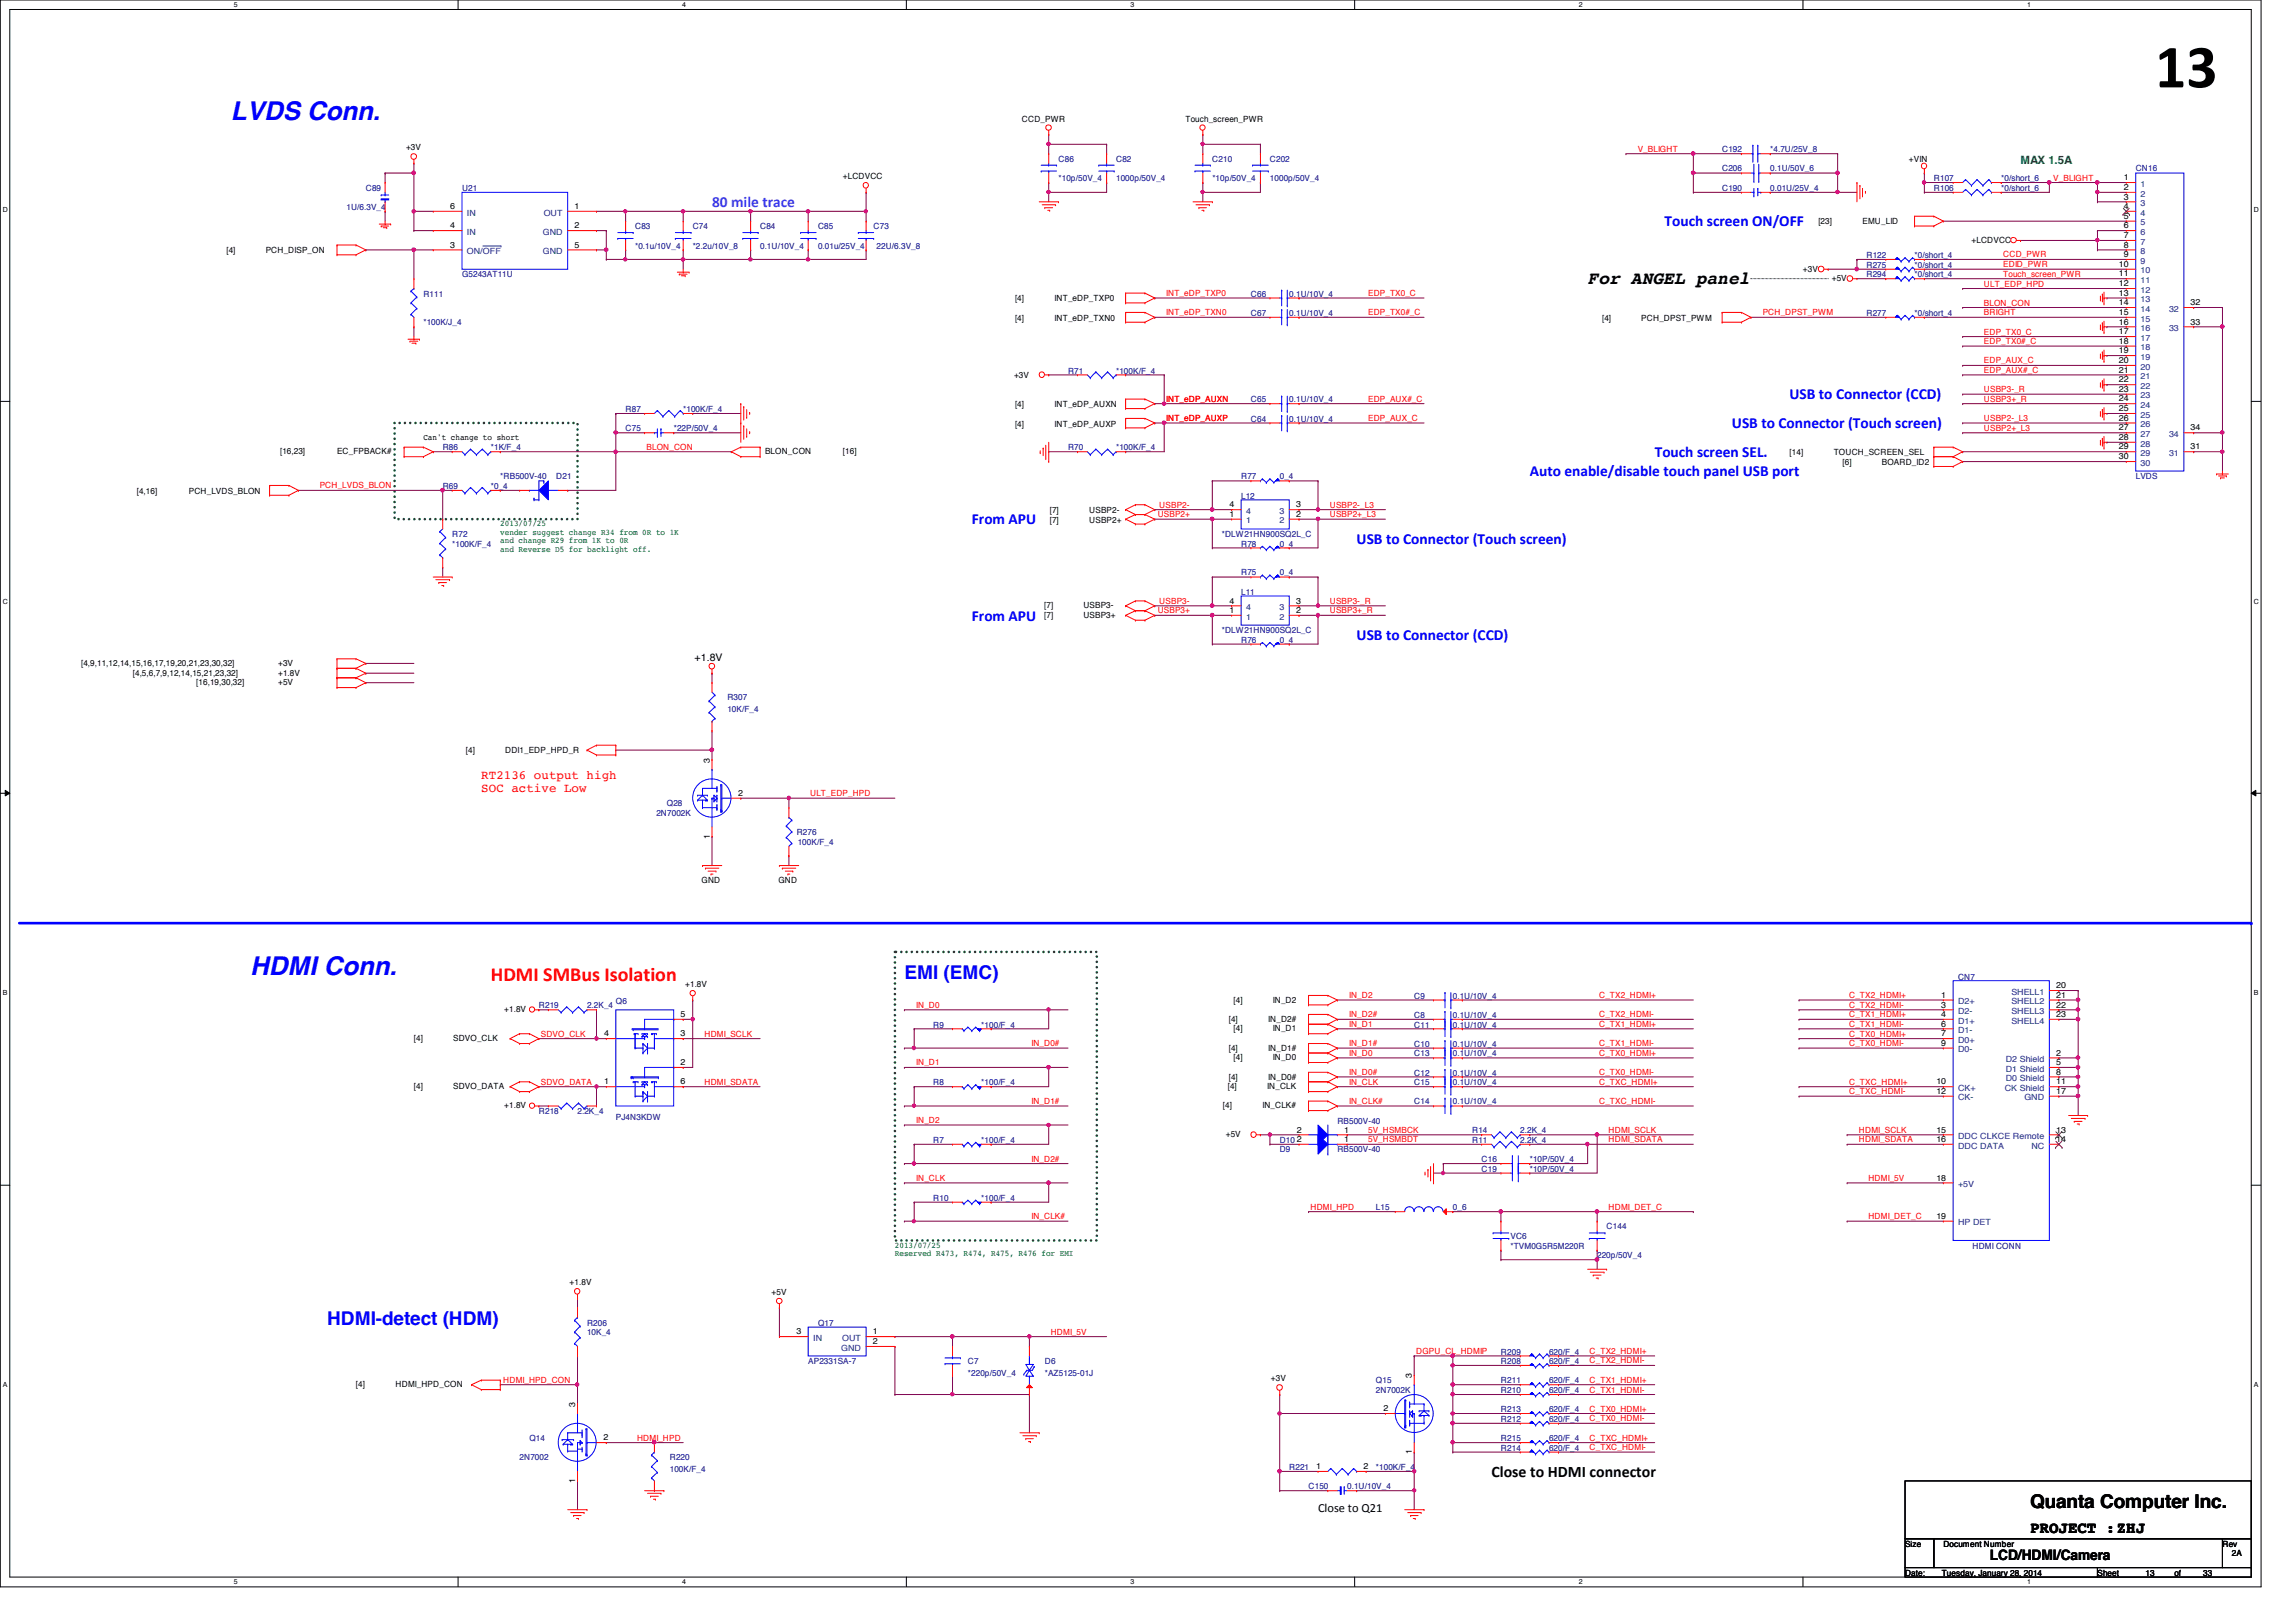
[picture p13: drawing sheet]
<svg xmlns="http://www.w3.org/2000/svg" width="297mm" height="210mm" viewBox="0 0 297 210" stroke-linecap="round" stroke-linejoin="round" font-family="sans-serif">
<defs><g id="words">
<text font-size="8" x="278.8" y="11.3">13</text>
<g font-size="3.3" fill="#00f">
<text x="29.9" y="15.5">LVDS Conn.</text>
<text x="32.4" y="126.2">HDMI Conn.</text>
</g>
<text font-size="2.6" fill="#f00" x="63.5" y="126.9">HDMI SMBus Isolation</text>
<g font-size="2.5" fill="#00f">
<text x="117" y="126.7">EMI (EMC)</text>
<text x="42.3" y="171.5">HDMI-detect (HDM)</text>
</g>
<text font-size="2.5" x="262.6" y="195.2">Quanta Computer Inc.</text>
<text font-size="2.3" x="205.4" y="36.8">For ANGEL panel</text>
<g font-size="2.1">
<text x="193" y="191.1">Close to HDMI connector</text>
<text x="262.6" y="198.3">PROJECT :ZHJ</text>
</g>
<text font-size="2" fill="#8000ff" x="92.1" y="26.8">80 mile trace</text>
<g font-size="2" fill="#00f">
<text x="215.3" y="29.3">Touch screen ON/OFF</text>
<text x="231.5" y="51.7">USB to Connector (CCD)</text>
<text x="214.1" y="59.1">Touch screen SEL.</text>
<text x="224.1" y="55.4">USB to Connector (Touch screen)</text>
<text x="197.9" y="61.6">Auto enable/disable touch panel USB port</text>
<text x="125.7" y="67.9">From APU</text>
<text x="175.5" y="70.4">USB to Connector (Touch screen)</text>
<text x="125.7" y="80.3">From APU</text>
<text x="175.5" y="82.8">USB to Connector (CCD)</text>
</g>
<text font-size="1.9" x="257.4" y="201.9">LCD/HDMI/Camera</text>
<g font-size="1.6" fill="#f00">
<text x="62.3" y="100.8">RT2136 output high</text>
<text x="62.3" y="102.4">SOC active Low</text>
</g>
<text font-size="1.6" x="170.5" y="195.7">Close to Q21</text>
<text font-size="1.5" fill="#008000" x="261.4" y="21.3">MAX 1.5A</text>
<text font-size="1.4" x="89.9" y="85.6">+1.8V</text>
<g font-size="1.1">
<text x="132.2" y="15.7">CCD_PWR</text>
<text x="153.4" y="15.7">Touch_screen_PWR</text>
<text x="52.5" y="19.5">+3V</text>
<text x="109" y="23.2">+LCDVCC</text>
<text x="247" y="21">+VIN</text>
<text x="274.8" y="23.3">1</text>
<text x="58.2" y="29.5">4</text>
<text x="58.2" y="27.1">6</text>
<text x="74.3" y="27.1">1</text>
<text x="74.3" y="29.5">2</text>
<text x="235.2" y="29">[23]</text>
<text x="241" y="29">EMU_LID</text>
<text x="274.8" y="24.6">2</text>
<text x="274.8" y="25.8">3</text>
<text x="274.8" y="27.1">4</text>
<text x="274.8" y="28.3">5</text>
<text x="274.8" y="29.5">6</text>
<text x="29.3" y="32.8">[4]</text>
<text x="34.4" y="32.8">PCH_DISP_ON</text>
<text x="58.2" y="32">3</text>
<text x="74.3" y="32">5</text>
<text x="233.3" y="35.1">+3V</text>
<text x="255.1" y="31.4">+LCDVCC</text>
<text x="274.1" y="34.5">10</text>
<text x="274.1" y="35.8">11</text>
<text x="274.8" y="30.8">7</text>
<text x="274.8" y="32">8</text>
<text x="274.8" y="33.3">9</text>
<text x="131.3" y="41.5">[4]</text>
<text x="131.3" y="39">[4]</text>
<text x="136.4" y="41.5">INT_eDP_TXN0</text>
<text x="136.4" y="39">INT_eDP_TXP0</text>
<text x="207.3" y="41.5">[4]</text>
<text x="212.3" y="41.5">PCH_DPST_PWM</text>
<text x="237" y="36.4">+5V</text>
<text x="274.1" y="37">12</text>
<text x="274.1" y="38.3">13</text>
<text x="274.1" y="39.5">14</text>
<text x="274.1" y="40.8">15</text>
<text x="274.1" y="42">16</text>
<text x="283.4" y="42">33</text>
<text x="283.4" y="39.5">32</text>
<text x="274.1" y="43.3">17</text>
<text x="274.1" y="44.5">18</text>
<text x="274.1" y="45.7">19</text>
<text x="274.1" y="47">20</text>
<text x="131.2" y="48.9">+3V</text>
<text x="131.3" y="52.7">[4]</text>
<text x="136.4" y="52.7">INT_eDP_AUXN</text>
<text x="274.1" y="48.2">21</text>
<text x="274.1" y="49.5">22</text>
<text x="274.1" y="50.7">23</text>
<text x="274.1" y="51.9">24</text>
<text x="274.1" y="53.2">25</text>
<text x="36.2" y="58.8">[16,23]</text>
<text x="43.6" y="58.8">EC_FPBACK#</text>
<text x="54.8" y="56.9">Can't change to short</text>
<text x="99" y="58.8">BLON_CON</text>
<text x="109" y="58.8">[16]</text>
<text x="131.3" y="55.2">[4]</text>
<text x="136.4" y="55.2">INT_eDP_AUXP</text>
<text x="231.5" y="58.9">[14]</text>
<text x="237.2" y="58.9">TOUCH_SCREEN_SEL</text>
<text x="274.1" y="54.4">26</text>
<text x="274.1" y="55.7">27</text>
<text x="274.1" y="56.9">28</text>
<text x="274.1" y="58.2">29</text>
<text x="274.1" y="59.4">30</text>
<text x="283.4" y="58.2">31</text>
<text x="283.4" y="55.7">34</text>
<text x="17.7" y="63.9">[4,16]</text>
<text x="24.4" y="63.9">PCH_LVDS_BLON</text>
<text x="159" y="65.7">4</text>
<text x="167.7" y="65.7">3</text>
<text x="238.4" y="60.2">[6]</text>
<text x="243.5" y="60.2">BOARD_ID2</text>
<text x="135.8" y="67.6">[7]</text>
<text x="135.8" y="66.4">[7]</text>
<text x="140.9" y="67.6">USBP2+</text>
<text x="140.9" y="66.4">USBP2-</text>
<text x="159" y="66.9">1</text>
<text x="167.7" y="66.9">2</text>
<text x="135.1" y="78.7">[7]</text>
<text x="135.1" y="80">[7]</text>
<text x="140.2" y="78.7">USBP3-</text>
<text x="140.2" y="80">USBP3+</text>
<text x="159" y="79.3">1</text>
<text x="159" y="78.1">4</text>
<text x="167.7" y="78.1">3</text>
<text x="167.7" y="79.3">2</text>
<text x="10.5" y="86.2">[4,9,11,12,14,15,16,17,19,20,21,23,30,32]</text>
<text x="17.2" y="87.4">[4,5,6,7,9,12,14,15,21,23,32]</text>
<text x="25.4" y="88.6">[16,19,30,32]</text>
<text x="36" y="86.2">+3V</text>
<text x="36" y="87.4">+1.8V</text>
<text x="36" y="88.6">+5V</text>
<text x="60.3" y="97.5">[4]</text>
<text x="65.4" y="97.5">DDI1_EDP_HPD_R</text>
<text x="91.8" y="98.7" transform="rotate(-90 91.8 98.7)">3</text>
<text x="95.5" y="103">2</text>
<text x="91.8" y="108.5" transform="rotate(-90 91.8 108.5)">1</text>
<text x="90.8" y="114.3">GND</text>
<text x="100.7" y="114.3">GND</text>
<text x="65.2" y="131">+1.8V</text>
<text x="88.1" y="131.6">5</text>
<text x="88.6" y="127.8">+1.8V</text>
<text x="159.6" y="129.8">[4]</text>
<text x="164.7" y="129.8">IN_D2</text>
<text x="251.2" y="129.1">1</text>
<text x="251.2" y="130.4">3</text>
<text x="251.2" y="131.6">4</text>
<text x="266" y="127.9">20</text>
<text x="266" y="129.1">21</text>
<text x="266" y="130.4">22</text>
<text x="266" y="131.6">23</text>
<text x="53.5" y="134.7">[4]</text>
<text x="58.6" y="134.7">SDVO_CLK</text>
<text x="78.1" y="134.1">4</text>
<text x="88.1" y="137.8">2</text>
<text x="88.1" y="134.1">3</text>
<text x="159" y="136">[4]</text>
<text x="159" y="132.2">[4]</text>
<text x="159.6" y="133.5">[4]</text>
<text x="159.6" y="137.2">[4]</text>
<text x="164.1" y="136">IN_D1#</text>
<text x="164.1" y="132.2">IN_D2#</text>
<text x="164.7" y="133.5">IN_D1</text>
<text x="164.7" y="137.2">IN_D0</text>
<text x="251.2" y="134.1">7</text>
<text x="251.2" y="135.3">9</text>
<text x="251.2" y="132.8">6</text>
<text x="266" y="137.8">5</text>
<text x="266" y="136.6">2</text>
<text x="53.5" y="140.9">[4]</text>
<text x="58.6" y="140.9">SDVO_DATA</text>
<text x="65.2" y="143.4">+1.8V</text>
<text x="78.1" y="140.3">1</text>
<text x="88.1" y="140.3">6</text>
<text x="158.2" y="143.4">[4]</text>
<text x="158.8" y="140.9">[4]</text>
<text x="159" y="139.7">[4]</text>
<text x="163.3" y="143.4">IN_CLK#</text>
<text x="164" y="140.9">IN_CLK</text>
<text x="164.1" y="139.7">IN_D0#</text>
<text x="250.5" y="140.3">10</text>
<text x="250.5" y="141.6">12</text>
<text x="266" y="140.3">11</text>
<text x="266" y="141.6">17</text>
<text x="266" y="139.1">8</text>
<text x="158.6" y="147.2">+5V</text>
<text x="167.8" y="146.6">2</text>
<text x="167.8" y="147.8">2</text>
<text x="173.9" y="146.6">1</text>
<text x="173.9" y="147.8">1</text>
<text x="250.5" y="146.6">15</text>
<text x="250.5" y="147.8">16</text>
<text x="266" y="146.6">13</text>
<text x="266" y="147.8">14</text>
<text x="250.5" y="152.8">18</text>
<text x="250.5" y="157.7">19</text>
<text x="73.7" y="166.3">+1.8V</text>
<text x="99.8" y="167.6">+5V</text>
<text x="103" y="172.7">3</text>
<text x="112.9" y="172.7">1</text>
<text x="112.9" y="173.9">2</text>
<text x="46.1" y="179.5">[4]</text>
<text x="51.2" y="179.5">HDMI_HPD_CON</text>
<text x="164.4" y="178.8">+3V</text>
<text x="182.7" y="178.3" transform="rotate(-90 182.7 178.3)">3</text>
<text x="74.4" y="182" transform="rotate(-90 74.4 182)">3</text>
<text x="179" y="182.6">2</text>
<text x="74.4" y="191.9" transform="rotate(-90 74.4 191.9)">1</text>
<text x="78.1" y="186.4">2</text>
<text x="170.3" y="190.1">1</text>
<text x="176.4" y="190.1">2</text>
<text x="182.7" y="188.2" transform="rotate(-90 182.7 188.2)">1</text>
<text x="246.5" y="200.2">Size</text>
<text x="246.5" y="203.9">Date:</text>
<text x="251.2" y="203.9">Tuesday, January 28, 2014</text>
<text x="251.4" y="200.2">Document Number</text>
<text x="271.4" y="203.9">Sheet</text>
<text x="277.6" y="203.9">13</text>
<text x="281.3" y="203.9">of</text>
<text x="285" y="203.9">33</text>
<text x="287.5" y="200.2">Rev</text>
<text x="288.8" y="201.4">2A</text>
</g>
<g font-size="1.1" fill="#000080">
<text x="136.9" y="21">C86</text>
<text x="136.9" y="23.5">*10p/50V_4</text>
<text x="144.4" y="21">C82</text>
<text x="144.4" y="23.5">1000p/50V_4</text>
<text x="156.8" y="21">C210</text>
<text x="156.8" y="23.5">*10p/50V_4</text>
<text x="164.3" y="21">C202</text>
<text x="164.3" y="23.5">1000p/50V_4</text>
<text x="222.8" y="22.2">C206</text>
<text x="222.8" y="19.7">C192</text>
<text x="229" y="22.2">0.1U/50V_6</text>
<text x="229" y="19.7">*4.7U/25V_8</text>
<text x="250.2" y="23.5">R107</text>
<text x="258.9" y="23.5">*0/short_6</text>
<text x="276.3" y="22.2">CN16</text>
<text x="44.8" y="27.2">1U/6.3V_4</text>
<text x="47.3" y="24.7">C89</text>
<text x="59.8" y="24.7">U21</text>
<text x="82.2" y="29.7">C83</text>
<text x="89.6" y="29.7">C74</text>
<text x="98.3" y="29.7">C84</text>
<text x="105.8" y="29.7">C85</text>
<text x="113" y="29.7">C73</text>
<text x="222.8" y="24.7">C190</text>
<text x="229" y="24.7">0.01U/25V_4</text>
<text x="250.2" y="24.7">R106</text>
<text x="258.9" y="24.7">*0/short_6</text>
<text x="59.8" y="35.9">G5243AT11U</text>
<text x="82.2" y="32.2">*0.1u/10V_4</text>
<text x="89.6" y="32.2">*2.2u/10V_8</text>
<text x="98.3" y="32.2">0.1U/10V_4</text>
<text x="105.8" y="32.2">0.01u/25V_4</text>
<text x="113.4" y="32.2">22U/6.3V_8</text>
<text x="241.5" y="33.4">R122</text>
<text x="241.5" y="34.6">R275</text>
<text x="241.5" y="35.9">R294</text>
<text x="247.7" y="33.4">*0/short_4</text>
<text x="247.7" y="34.6">*0/short_4</text>
<text x="247.7" y="35.9">*0/short_4</text>
<text x="54.8" y="38.4">R111</text>
<text x="161.8" y="38.4">C66</text>
<text x="161.8" y="40.9">C67</text>
<text x="166.8" y="38.4">0.1U/10V_4</text>
<text x="166.8" y="40.9">0.1U/10V_4</text>
<text x="241.5" y="40.9">R277</text>
<text x="247.7" y="40.9">*0/short_4</text>
<text x="54.8" y="42.1">*100K/J_4</text>
<text x="80.9" y="53.3">R87</text>
<text x="88.4" y="53.3">*100K/F_4</text>
<text x="138.2" y="48.3">R71</text>
<text x="144.4" y="48.3">*100K/F_4</text>
<text x="161.8" y="52.1">C65</text>
<text x="166.8" y="52.1">0.1U/10V_4</text>
<text x="57.3" y="58.3">R86</text>
<text x="63.5" y="58.3">*1K/F_4</text>
<text x="80.9" y="55.8">C75</text>
<text x="87.2" y="55.8">*22P/50V_4</text>
<text x="138.2" y="58.3">R70</text>
<text x="144.4" y="58.3">*100K/F_4</text>
<text x="161.8" y="54.6">C64</text>
<text x="166.8" y="54.6">0.1U/10V_4</text>
<text x="57.3" y="63.3">R69</text>
<text x="63.5" y="63.3">*0_4</text>
<text x="64.7" y="62">*RB500V-40</text>
<text x="72" y="62">D21</text>
<text x="160.6" y="64.5">L12</text>
<text x="160.6" y="62">R77</text>
<text x="165.6" y="62">0_4</text>
<text x="276.3" y="62">LVDS</text>
<text x="58.5" y="69.5">R72</text>
<text x="58.5" y="70.7">*100K/F_4</text>
<text x="158.1" y="69.5">*DLW21HN900SQ2L_C</text>
<text x="160.6" y="70.7">R78</text>
<text x="165.6" y="70.7">0_4</text>
<text x="160.6" y="77">L11</text>
<text x="160.6" y="74.5">R75</text>
<text x="165.6" y="74.5">0_4</text>
<text x="158.1" y="82">*DLW21HN900SQ2L_C</text>
<text x="160.6" y="83.2">R76</text>
<text x="165.6" y="83.2">0_4</text>
<text x="94.1" y="90.6">R307</text>
<text x="94.1" y="92.2">10K/F_4</text>
<text x="84.9" y="105.6">2N7002K</text>
<text x="86.3" y="104.4">Q28</text>
<text x="103.1" y="108.1">R276</text>
<text x="103.2" y="109.3">100K/F_4</text>
<text x="69.7" y="130.5">R219</text>
<text x="75.9" y="130.5">2.2K_4</text>
<text x="79.7" y="129.9">Q6</text>
<text x="183" y="129.2">C9</text>
<text x="183" y="131.7">C8</text>
<text x="188" y="129.2">0.1U/10V_4</text>
<text x="188" y="131.7">0.1U/10V_4</text>
<text x="253.3" y="126.9">CN7</text>
<text x="120.7" y="133">R9</text>
<text x="127" y="133">*100/F_4</text>
<text x="183" y="135.5">C10</text>
<text x="183" y="133">C11</text>
<text x="183" y="136.7">C13</text>
<text x="188" y="135.5">0.1U/10V_4</text>
<text x="188" y="133">0.1U/10V_4</text>
<text x="188" y="136.7">0.1U/10V_4</text>
<text x="120.7" y="140.4">R8</text>
<text x="127" y="140.4">*100/F_4</text>
<text x="183" y="139.2">C12</text>
<text x="183" y="140.4">C15</text>
<text x="183" y="142.9">C14</text>
<text x="188" y="139.2">0.1U/10V_4</text>
<text x="188" y="140.4">0.1U/10V_4</text>
<text x="188" y="142.9">0.1U/10V_4</text>
<text x="69.7" y="144.2">R218</text>
<text x="74.7" y="144.2">2.2K_4</text>
<text x="79.7" y="144.9">PJ4N3KDW</text>
<text x="120.7" y="147.9">R7</text>
<text x="127" y="147.9">*100/F_4</text>
<text x="165.6" y="147.9">D10</text>
<text x="165.6" y="149.1">D9</text>
<text x="173" y="149.1">RB500V-40</text>
<text x="173" y="145.4">RB500V-40</text>
<text x="190.5" y="146.6">R14</text>
<text x="190.5" y="147.9">R11</text>
<text x="196.7" y="146.6">2.2K_4</text>
<text x="196.7" y="147.9">2.2K_4</text>
<text x="120.7" y="155.4">R10</text>
<text x="127" y="155.4">*100/F_4</text>
<text x="191.7" y="150.4">C16</text>
<text x="191.7" y="151.6">C19</text>
<text x="197.9" y="150.4">*10P/50V_4</text>
<text x="197.9" y="151.6">*10P/50V_4</text>
<text x="178" y="156.6">L15</text>
<text x="188" y="156.6">0_6</text>
<text x="195.4" y="160.4">VC6</text>
<text x="195.4" y="161.6">*TVM0G5R5M220R</text>
<text x="207.9" y="159.1">C144</text>
<text x="255.2" y="161.6">HDMI CONN</text>
<text x="206.6" y="162.9">220p/50V_4</text>
<text x="75.9" y="171.5">R206</text>
<text x="75.9" y="172.8">10K_4</text>
<text x="105.8" y="171.5">Q17</text>
<text x="104.6" y="176.5">AP2331SA-7</text>
<text x="125.2" y="176.5">C7</text>
<text x="125.2" y="178">*220p/50V_4</text>
<text x="135.2" y="176.5">D6</text>
<text x="135.2" y="178">*AZ5125-01J</text>
<text x="178" y="179">Q15</text>
<text x="194.2" y="175.3">R209</text>
<text x="194.2" y="179">R211</text>
<text x="194.2" y="176.5">R208</text>
<text x="200.4" y="175.3">620/F_4</text>
<text x="200.4" y="179">620/F_4</text>
<text x="200.4" y="176.5">620/F_4</text>
<text x="178" y="180.3">2N7002K</text>
<text x="194.2" y="180.3">R210</text>
<text x="194.2" y="182.8">R213</text>
<text x="194.2" y="184">R212</text>
<text x="200.4" y="180.3">620/F_4</text>
<text x="200.4" y="182.8">620/F_4</text>
<text x="200.4" y="184">620/F_4</text>
<text x="67.2" y="189">2N7002</text>
<text x="68.5" y="186.5">Q14</text>
<text x="86.7" y="189">R220</text>
<text x="86.7" y="190.5">100K/F_4</text>
<text x="166.8" y="190.2">R221</text>
<text x="178" y="190.2">*100K/F_4</text>
<text x="194.2" y="186.5">R215</text>
<text x="194.2" y="187.7">R214</text>
<text x="200.4" y="186.5">620/F_4</text>
<text x="200.4" y="187.7">620/F_4</text>
<text x="169.3" y="192.7">C150</text>
<text x="174.3" y="192.7">0.1U/10V_4</text>
</g>
<g font-size="1.1" fill="#f00">
<text x="211.9" y="19.6">V_BLIGHT</text>
<text x="265.6" y="23.4">V_BLIGHT</text>
<text x="259.2" y="33.3">CCD_PWR</text>
<text x="259.2" y="34.6">EDID_PWR</text>
<text x="259.2" y="35.8">Touch_screen_PWR</text>
<text x="150.9" y="38.3">INT_eDP_TXP0</text>
<text x="150.9" y="40.8">INT_eDP_TXN0</text>
<text x="177" y="38.3">EDP_TX0_C</text>
<text x="177" y="40.8">EDP_TX0#_C</text>
<text x="228" y="40.8">PCH_DPST_PWM</text>
<text x="256.7" y="40.8">BRIGHT</text>
<text x="256.7" y="37.1">ULT_EDP_HPD</text>
<text x="256.7" y="39.5">BLON_CON</text>
<text x="256.7" y="43.3">EDP_TX0_C</text>
<text x="256.7" y="44.5">EDP_TX0#_C</text>
<text x="256.7" y="47">EDP_AUX_C</text>
<text x="150.9" y="52">INT_eDP_AUXN</text>
<text x="177" y="52">EDP_AUX#_C</text>
<text x="256.7" y="48.3">EDP_AUX#_C</text>
<text x="256.7" y="50.8">USBP3-_R</text>
<text x="256.7" y="52">USBP3+_R</text>
<text x="83.6" y="58.2">BLON_CON</text>
<text x="150.9" y="54.5">INT_eDP_AUXP</text>
<text x="177" y="54.5">EDP_AUX_C</text>
<text x="256.7" y="54.5">USBP2-_L3</text>
<text x="256.7" y="55.8">USBP2+_L3</text>
<text x="41.4" y="63.2">PCH_LVDS_BLON</text>
<text x="150" y="65.7">USBP2-</text>
<text x="172" y="65.7">USBP2-_L3</text>
<text x="149.8" y="66.9">USBP2+</text>
<text x="172" y="66.9">USBP2+_L3</text>
<text x="149.8" y="79.4">USBP3+</text>
<text x="150" y="78.1">USBP3-</text>
<text x="172" y="79.4">USBP3+_R</text>
<text x="172" y="78.1">USBP3-_R</text>
<text x="104.8" y="103">ULT_EDP_HPD</text>
<text x="118.5" y="130.4">IN_D0</text>
<text x="174.5" y="131.7">IN_D2#</text>
<text x="174.5" y="129.2">IN_D2</text>
<text x="206.9" y="129.2">C_TX2_HDMI+</text>
<text x="206.9" y="131.7">C_TX2_HDMI-</text>
<text x="239.2" y="131.7">C_TX1_HDMI+</text>
<text x="239.2" y="129.2">C_TX2_HDMI+</text>
<text x="239.2" y="130.4">C_TX2_HDMI-</text>
<text x="70" y="134.2">SDVO_CLK</text>
<text x="91.1" y="134.2">HDMI_SCLK</text>
<text x="118.5" y="137.9">IN_D1</text>
<text x="133.4" y="135.4">IN_D0#</text>
<text x="174.5" y="136.7">IN_D0</text>
<text x="174.5" y="135.4">IN_D1#</text>
<text x="174.5" y="132.9">IN_D1</text>
<text x="206.9" y="132.9">C_TX1_HDMI+</text>
<text x="206.9" y="136.7">C_TX0_HDMI+</text>
<text x="206.9" y="135.4">C_TX1_HDMI-</text>
<text x="239.2" y="134.2">C_TX0_HDMI+</text>
<text x="239.2" y="135.4">C_TX0_HDMI-</text>
<text x="239.2" y="132.9">C_TX1_HDMI-</text>
<text x="70" y="140.4">SDVO_DATA</text>
<text x="91.1" y="140.4">HDMI_SDATA</text>
<text x="133.4" y="142.9">IN_D1#</text>
<text x="174.5" y="142.9">IN_CLK#</text>
<text x="174.5" y="140.4">IN_CLK</text>
<text x="174.5" y="139.1">IN_D0#</text>
<text x="206.9" y="140.4">C_TXC_HDMI+</text>
<text x="206.9" y="142.9">C_TXC_HDMI-</text>
<text x="206.9" y="139.1">C_TX0_HDMI-</text>
<text x="239.2" y="140.4">C_TXC_HDMI+</text>
<text x="239.2" y="141.6">C_TXC_HDMI-</text>
<text x="118.5" y="145.3">IN_D2</text>
<text x="177" y="147.8">5V_HSMBDT</text>
<text x="177" y="146.6">5V_HSMBCK</text>
<text x="208.1" y="146.6">HDMI_SCLK</text>
<text x="208.1" y="147.8">HDMI_SDATA</text>
<text x="240.5" y="146.6">HDMI_SCLK</text>
<text x="240.5" y="147.8">HDMI_SDATA</text>
<text x="118.5" y="152.8">IN_CLK</text>
<text x="133.4" y="150.3">IN_D2#</text>
<text x="241.7" y="152.8">HDMI_5V</text>
<text x="133.4" y="157.8">IN_CLK#</text>
<text x="169.5" y="156.5">HDMI_HPD</text>
<text x="208.1" y="156.5">HDMI_DET_C</text>
<text x="241.7" y="157.8">HDMI_DET_C</text>
<text x="135.9" y="172.7">HDMI_5V</text>
<text x="65.1" y="178.9">HDMI_HPD_CON</text>
<text x="183.2" y="175.2">DGPU_CL_HDMIP</text>
<text x="205.7" y="176.4">C_TX2_HDMI-</text>
<text x="205.7" y="175.2">C_TX2_HDMI+</text>
<text x="205.7" y="178.9">C_TX1_HDMI+</text>
<text x="205.7" y="182.7">C_TX0_HDMI+</text>
<text x="205.7" y="183.9">C_TX0_HDMI-</text>
<text x="205.7" y="180.2">C_TX1_HDMI-</text>
<text x="82.4" y="186.4">HDMI_HPD</text>
<text x="205.7" y="187.7">C_TXC_HDMI-</text>
<text x="205.7" y="186.4">C_TXC_HDMI+</text>
</g>
<g font-size="1.1" fill="#004080">
<text x="60.4" y="27.9">IN</text>
<text x="70.4" y="27.9">OUT</text>
<text x="276.9" y="24.2">1</text>
<text x="276.9" y="25.4">2</text>
<text x="276.9" y="26.7">3</text>
<text x="276.9" y="27.9">4</text>
<text x="276.9" y="29.2">5</text>
<text x="60.4" y="32.9">ON/OFF</text>
<text x="60.4" y="30.4">IN</text>
<text x="70.2" y="30.4">GND</text>
<text x="70.2" y="32.9">GND</text>
<text x="276.9" y="30.4">6</text>
<text x="276.9" y="31.7">7</text>
<text x="276.9" y="32.9">8</text>
<text x="276.9" y="34.1">9</text>
<text x="276.9" y="35.4">10</text>
<text x="276.9" y="36.6">11</text>
<text x="276.9" y="37.9">12</text>
<text x="276.9" y="39.1">13</text>
<text x="276.9" y="40.3">14</text>
<text x="276.9" y="41.6">15</text>
<text x="280.6" y="40.3">32</text>
<text x="276.9" y="42.8">16</text>
<text x="276.9" y="44.1">17</text>
<text x="276.9" y="45.3">18</text>
<text x="276.9" y="46.6">19</text>
<text x="276.9" y="47.8">20</text>
<text x="280.6" y="42.8">33</text>
<text x="276.9" y="49.1">21</text>
<text x="276.9" y="50.3">22</text>
<text x="276.9" y="51.6">23</text>
<text x="276.9" y="52.8">24</text>
<text x="276.9" y="54.1">25</text>
<text x="276.9" y="55.3">26</text>
<text x="276.9" y="56.6">27</text>
<text x="276.9" y="57.8">28</text>
<text x="276.9" y="59">29</text>
<text x="280.6" y="59">31</text>
<text x="280.6" y="56.6">34</text>
<text x="276.9" y="60.3">30</text>
<text x="161.2" y="67.7">1</text>
<text x="161.2" y="66.5">4</text>
<text x="165.5" y="66.5">3</text>
<text x="165.5" y="67.7">2</text>
<text x="161.2" y="80.2">1</text>
<text x="161.2" y="79">4</text>
<text x="165.5" y="79">3</text>
<text x="165.5" y="80.2">2</text>
<text x="253.3" y="130">D2+</text>
<text x="253.3" y="131.2">D2-</text>
<text x="260.2" y="128.7">SHELL1</text>
<text x="260.2" y="130">SHELL2</text>
<text x="260.2" y="131.2">SHELL3</text>
<text x="253.3" y="135">D0+</text>
<text x="253.3" y="136.2">D0-</text>
<text x="253.3" y="132.5">D1+</text>
<text x="253.3" y="133.7">D1-</text>
<text x="259.5" y="137.5">D2 Shield</text>
<text x="260.2" y="132.5">SHELL4</text>
<text x="253.3" y="141.2">CK+</text>
<text x="253.3" y="142.4">CK-</text>
<text x="259.4" y="141.2">CK Shield</text>
<text x="259.5" y="138.7">D1 Shield</text>
<text x="259.5" y="139.9">D0 Shield</text>
<text x="261.9" y="142.4">GND</text>
<text x="253.3" y="147.4">DDC CLKCE Remote</text>
<text x="253.3" y="148.6">DDC DATA</text>
<text x="262.8" y="148.6">NC</text>
<text x="253.3" y="153.6">+5V</text>
<text x="253.3" y="158.6">HP DET</text>
<text x="105.2" y="173.5">IN</text>
<text x="109" y="173.5">OUT</text>
<text x="108.8" y="174.8">GND</text>
</g>
<g font-size="1.1" fill="#008000">
<text x="64.7" y="68.1">2013/07/25</text>
<text x="64.7" y="69.2">vender suggest change R34 from 0R to 1K</text>
<text x="64.7" y="70.3">and change R29 from 1K to 0R</text>
<text x="64.7" y="71.4">and Reverse D5 for backlight off.</text>
<text x="115.8" y="161.5">2013/07/25</text>
<text x="115.8" y="162.6">Reserved R473, R474, R475, R476 for EMI</text>
</g>
<g font-size=".9">
<text x="30.3" y=".9">5</text>
<text x="88.3" y=".9">4</text>
<text x="146.3" y=".9">3</text>
<text x="204.3" y=".9">2</text>
<text x="262.3" y=".9">1</text>
<text x=".4" y="27.4">D</text>
<text x="291.6" y="27.4">D</text>
<text x=".4" y="78.1">C</text>
<text x="291.6" y="78.1">C</text>
<text x=".4" y="128.8">B</text>
<text x="291.6" y="128.8">B</text>
<text x=".4" y="179.5">A</text>
<text x="291.6" y="179.5">A</text>
<text x="30.3" y="205">5</text>
<text x="88.3" y="205">4</text>
<text x="146.3" y="205">3</text>
<text x="204.3" y="205">2</text>
<text x="262.3" y="205">1</text>
</g>
</g></defs>
<path d="M0 0h292.5v205.4h-292.5zM1.3 1.2h289.9v202.9h-289.9z" fill="none" stroke="#000" stroke-width=".13"/>
<g fill="#fff">
<path d="M30.3 .1h.5v1h-.5z"/>
<path d="M30.3 204.2h.5v1h-.5z"/>
</g>
<path d="M59.3 0v1.2M59.3 204.1v1.2" fill="none" stroke="#000" stroke-width=".13"/>
<g fill="#fff">
<path d="M88.3 .1h.5v1h-.5z"/>
<path d="M88.3 204.2h.5v1h-.5z"/>
</g>
<path d="M117.3 0v1.2M117.3 204.1v1.2" fill="none" stroke="#000" stroke-width=".13"/>
<g fill="#fff">
<path d="M146.3 .1h.5v1h-.5z"/>
<path d="M146.3 204.2h.5v1h-.5z"/>
</g>
<path d="M175.3 0v1.2M175.3 204.1v1.2" fill="none" stroke="#000" stroke-width=".13"/>
<g fill="#fff">
<path d="M204.3 .1h.5v1h-.5z"/>
<path d="M204.3 204.2h.5v1h-.5z"/>
</g>
<path d="M233.3 0v1.2M233.3 204.1v1.2" fill="none" stroke="#000" stroke-width=".13"/>
<g fill="#fff">
<path d="M262.3 .1h.5v1h-.5z"/>
<path d="M262.3 204.2h.5v1h-.5z"/>
<path d="M.4 26.6h.6v1h-.6z"/>
<path d="M291.6 26.6h.6v1h-.6z"/>
<path d="M.4 77.3h.6v1h-.6z"/>
<path d="M291.6 77.3h.6v1h-.6z"/>
</g>
<path d="M0 51.9h1.3M291.2 51.9h1.3" fill="none" stroke="#000" stroke-width=".13"/>
<g fill="#fff">
<path d="M.4 128h.6v1h-.6z"/>
<path d="M291.6 128h.6v1h-.6z"/>
</g>
<path d="M0 102.7h1.3M.7 102.3l.6 .4-.6 .3zM291.2 102.7h1.3M291.2 102.7l.6-.4v.7z" fill="none" stroke="#000" stroke-width=".13"/>
<path d="M.7 102.3l.6 .4-.6 .3zM291.2 102.7l.6-.4v.7z" fill="#000"/>
<g fill="#fff">
<path d="M.4 178.7h.5v1h-.5z"/>
<path d="M291.6 178.7h.5v1h-.5z"/>
</g>
<path d="M0 153.4h1.3M291.2 153.4h1.3" fill="none" stroke="#000" stroke-width=".13"/>
<path d="M2.5 119.5h288.7" fill="none" stroke="#00f" stroke-width=".34"/>
<circle cx="291.2" cy="119.5" r=".17" fill="#00f"/>
<path d="M51.1 54.7h23.6v12.5h-23.6zM115.8 123.2h26.1v37.3h-26.1z" fill="none" stroke="#008000" stroke-width=".34" stroke-dasharray="0 .7"/>
<path d="M226.5 36.1h.1M226.5 36.1h10" fill="none" stroke="#000" stroke-width=".13"/>
<g fill="none" stroke="#800040" stroke-width=".13">
<path d="M79.7 53.5h3.7M79.7 56h3.7M79.7 58.5h.1M79.7 53.5h.1M79.7 56h.1M79.7 53.5v2.5M79.7 58.5v5M79.7 58.5h14.9M87.2 56h.1M87.2 56h8.6M89.6 53.5h.1M89.6 53.5h6.2"/>
<path d="M38.6 63.5h.1M38.6 63.5h19.9M57.3 63.5h.1M57.3 63.5v3.7"/>
</g>
<path d="M57.1 63.3h.3l.1 .1-.1 .2-.2 .1-.1-.1z" fill-rule="evenodd" fill="#f0f"/>
<path d="M57.1 63.3h.3l.1 .1-.1 .2-.2 .1-.1-.1z" fill="none" stroke="#f0f" stroke-width=".13"/>
<path d="M79.7 56h.1M79.7 56v2.5" fill="none" stroke="#800040" stroke-width=".13"/>
<path d="M79.5 55.8h.3l.1 .2-.1 .1-.2 .1-.1-.1z" fill-rule="evenodd" fill="#f0f"/>
<path d="M79.5 55.8h.3l.1 .2-.1 .1-.2 .1-.1-.1z" fill="none" stroke="#f0f" stroke-width=".13"/>
<path d="M56 58.5h2.5M56 58.5h.1M64.7 58.5h.1M64.7 58.5h15" fill="none" stroke="#800040" stroke-width=".13"/>
<path d="M79.5 58.3h.3l.1 .2-.1 .1-.2 .1-.1-.1z" fill-rule="evenodd" fill="#f0f"/>
<path d="M79.5 58.3h.3l.1 .2-.1 .1-.2 .1-.1-.1z" fill="none" stroke="#f0f" stroke-width=".13"/>
<g fill="none" stroke="#800040" stroke-width=".13">
<path d="M57.3 73.4h.1M57.3 73.4v1.3M156.8 79.6h.1M156.8 74.7h.1M156.8 79.6v3.8M156.8 74.7h5M166.8 74.7h3.7M166.8 74.7h.1M170.5 79.6h.1M170.5 74.7h.1M170.5 79.6v3.8h-3.7M170.5 74.7v3.7"/>
<path d="M166.8 83.4h.1"/>
</g>
<path d="M170.4 78.2h.3v.2v.1l-.2 .1-.1-.1z" fill-rule="evenodd" fill="#f0f"/>
<path d="M170.4 78.2h.3v.2v.1l-.2 .1-.1-.1z" fill="none" stroke="#f0f" stroke-width=".13"/>
<path d="M156.8 74.7h.1M156.8 74.7v3.7" fill="none" stroke="#800040" stroke-width=".13"/>
<path d="M156.6 78.2h.4l.1 .2-.1 .1-.2 .1-.2-.1z" fill-rule="evenodd" fill="#f0f"/>
<path d="M156.6 78.2h.4l.1 .2-.1 .1-.2 .1-.2-.1z" fill="none" stroke="#f0f" stroke-width=".13"/>
<path d="M149.4 79.6h9.9M149.4 78.4h9.9M149.4 79.6h.1M149.4 78.4h.1M156.8 78.4h.1M156.8 79.6h.1M156.8 83.4h.1M156.8 83.4h5" fill="none" stroke="#800040" stroke-width=".13"/>
<path d="M156.6 79.4h.4l.1 .2-.1 .2h-.2h-.2z" fill-rule="evenodd" fill="#f0f"/>
<path d="M156.6 79.4h.4l.1 .2-.1 .2h-.2h-.2z" fill="none" stroke="#f0f" stroke-width=".13"/>
<path d="M168.1 78.4h2.4M168.1 79.6h11.1M168.1 78.4h.1M168.1 79.6h.1M170.5 79.6h.1" fill="none" stroke="#800040" stroke-width=".13"/>
<path d="M170.4 79.4h.3v.2v.2h-.2h-.1z" fill-rule="evenodd" fill="#f0f"/>
<path d="M170.4 79.4h.3v.2v.2h-.2h-.1z" fill="none" stroke="#f0f" stroke-width=".13"/>
<path d="M156.8 67.2h.1M156.8 67.2v3.7M166.8 62.2h3.7M166.8 62.2h.1M166.8 70.9h.1M170.5 78.4h.1M170.5 67.2h.1M170.5 67.2v3.7h-3.7M170.5 78.4h8.7" fill="none" stroke="#800040" stroke-width=".13"/>
<path d="M156.6 67h.4l.1 .1-.1 .2-.2 .1-.2-.1z" fill-rule="evenodd" fill="#f0f"/>
<path d="M156.6 67h.4l.1 .1-.1 .2-.2 .1-.2-.1z" fill="none" stroke="#f0f" stroke-width=".13"/>
<path d="M156.8 62.2h.1M156.8 62.2h5M170.5 62.2h.1M170.5 62.2v3.8" fill="none" stroke="#800040" stroke-width=".13"/>
<path d="M170.4 65.8h.3v.1v.2l-.2 .1-.1-.1z" fill-rule="evenodd" fill="#f0f"/>
<path d="M170.4 65.8h.3v.1v.2l-.2 .1-.1-.1z" fill="none" stroke="#f0f" stroke-width=".13"/>
<path d="M156.8 62.2h.1M156.8 62.2v3.8" fill="none" stroke="#800040" stroke-width=".13"/>
<path d="M156.6 65.8h.4l.1 .1-.1 .2-.2 .1-.2-.1z" fill-rule="evenodd" fill="#f0f"/>
<path d="M156.6 65.8h.4l.1 .1-.1 .2-.2 .1-.2-.1z" fill="none" stroke="#f0f" stroke-width=".13"/>
<path d="M149.4 67.2h9.9M149.4 66h9.9M149.4 67.2h.1M149.4 66h.1M156.8 70.9h.1M156.8 66h.1M156.8 67.2h.1M156.8 70.9h5M168.1 67.2h2.4M168.1 66h2.4M168.1 66h.1M168.1 67.2h.1" fill="none" stroke="#800040" stroke-width=".13"/>
<path d="M170.4 67h.3v.1v.2l-.2 .1-.1-.1z" fill-rule="evenodd" fill="#f0f"/>
<path d="M170.4 67h.3v.1v.2l-.2 .1-.1-.1z" fill="none" stroke="#f0f" stroke-width=".13"/>
<path d="M155.6 24.9h7.5M155.6 24.9h.1M155.6 23.6h.1M155.6 23.6v1.3M170.5 67.2h.1M170.5 66h.1M170.5 67.2h8.7M170.5 66h8.7" fill="none" stroke="#800040" stroke-width=".13"/>
<path d="M155.4 24.7h.3l.1 .1-.1 .2-.1 .1-.2-.1z" fill-rule="evenodd" fill="#f0f"/>
<path d="M155.4 24.7h.3l.1 .1-.1 .2-.1 .1-.2-.1z" fill="none" stroke="#f0f" stroke-width=".13"/>
<path d="M155.6 17.4h.1M155.6 17.4v1.3" fill="none" stroke="#800040" stroke-width=".13"/>
<path d="M155.4 18.5h.3l.1 .1-.1 .2h-.1h-.2z" fill-rule="evenodd" fill="#f0f"/>
<path d="M155.4 18.5h.3l.1 .1-.1 .2h-.1h-.2z" fill="none" stroke="#f0f" stroke-width=".13"/>
<g fill="none" stroke="#800040" stroke-width=".13">
<path d="M135.7 17.4h.1M135.7 18.7h.1M135.7 17.4v1.3M135.7 18.7h7.5M155.6 18.7h7.5M155.6 18.7h.1M155.6 18.7v1.2M163.1 18.7h.1M163.1 18.7v1.2M135.7 24.9h.1M135.7 23.6h.1M135.7 23.6v1.3"/>
<path d="M135.7 24.9h7.5M155.6 24.9h.1M155.6 24.9v1.2M163.1 23.6h.1M163.1 23.6v1.3"/>
</g>
<path d="M135.5 18.5h.3l.1 .1-.1 .2h-.2h-.1z" fill-rule="evenodd" fill="#f0f"/>
<path d="M135.5 18.5h.3l.1 .1-.1 .2h-.2h-.1z" fill="none" stroke="#f0f" stroke-width=".13"/>
<path d="M135.7 24.9h.1M135.7 24.9v1.2" fill="none" stroke="#800040" stroke-width=".13"/>
<path d="M135.5 24.7h.3l.1 .1-.1 .2-.2 .1-.1-.1z" fill-rule="evenodd" fill="#f0f"/>
<path d="M135.5 24.7h.3l.1 .1-.1 .2-.2 .1-.1-.1z" fill="none" stroke="#f0f" stroke-width=".13"/>
<g fill="none" stroke="#800040" stroke-width=".13">
<path d="M135.7 18.7h.1M135.7 18.7v1.2M143.2 18.7h.1M143.2 18.7v1.2M143.2 23.6h.1M143.2 23.6v1.3M145.6 48.5h.1M145.6 48.5h5M150.6 52.2h13.7M150.6 48.5h.1M150.6 52.2h.1M150.6 48.5v3.7"/>
<path d="M64.7 63.5h.1M64.7 63.5h2.5M73.4 63.5h6.3M73.4 63.5h.1"/>
</g>
<path d="M150.4 52.1h.4v.1v.2l-.2 .1-.2-.1z" fill-rule="evenodd" fill="#f0f"/>
<path d="M150.4 52.1h.4v.1v.2l-.2 .1-.2-.1z" fill="none" stroke="#f0f" stroke-width=".13"/>
<g fill="none" stroke="#800040" stroke-width=".13">
<path d="M149.4 38.6h14.9M149.4 38.6h.1M168.1 38.6h16.1M168.1 38.6h.1M135.7 58.5h3.7M135.7 48.5h3.7M135.7 48.5h.1M135.7 58.5h.1M145.6 58.5h.1M149.4 41.1h14.9M149.4 41.1h.1M150.6 54.7h13.7"/>
<path d="M150.6 54.7h.1M150.6 54.7v3.8h-5M168.1 54.7h16.1M168.1 41.1h16.1M168.1 52.2h16.1M168.1 41.1h.1M168.1 52.2h.1M168.1 54.7h.1M79.7 97.1h.1M79.7 97.1h12.4M92.1 97.1h.1M92.1 97.1v1.2"/>
<path d="M92.1 108.2h.1M92.1 108.2v3.8M102.1 110.7h.1M102.1 110.7v1.3"/>
</g>
<path d="M91.9 96.9h.3l.1 .1-.1 .2-.1 .1-.2-.1z" fill-rule="evenodd" fill="#f0f"/>
<path d="M91.9 96.9h.3l.1 .1-.1 .2-.1 .1-.2-.1z" fill="none" stroke="#f0f" stroke-width=".13"/>
<path d="M102.1 103.3h.1M102.1 103.3v1.2" fill="none" stroke="#800040" stroke-width=".13"/>
<path d="M101.9 103.1h.3l.1 .2-.1 .1-.1 .1-.2-.1z" fill-rule="evenodd" fill="#f0f"/>
<path d="M101.9 103.1h.3l.1 .2-.1 .1-.1 .1-.2-.1z" fill="none" stroke="#f0f" stroke-width=".13"/>
<path d="M149.4 52.2h.1M149.4 54.7h.1M149.4 52.2h1.2M149.4 54.7h1.2M92.1 94.6h.1M92.1 87.1h.1M92.1 87.1v1.2M92.1 94.6v2.5M102.1 103.3h.1M102.1 103.3h13.7" fill="none" stroke="#800040" stroke-width=".13"/>
<path d="M150.4 54.5h.4v.2v.2h-.2h-.2z" fill-rule="evenodd" fill="#f0f"/>
<path d="M150.4 54.5h.4v.2v.2h-.2h-.2z" fill="none" stroke="#f0f" stroke-width=".13"/>
<g fill="none" stroke="#800040" stroke-width=".13">
<path d="M95.8 103.3h6.3M95.8 103.3h.1M69.7 134.4h.1M77.2 130.7h.1M77.2 130.7v3.7h-7.5M173 143.1h12.5M173 140.6h12.5M173 143.1h.1M173 140.6h.1M189.2 140.6h.1M189.2 140.6h29.9M206.6 156.8h12.5"/>
<path d="M219.1 156.8h.1M74.7 179.2h.1M74.7 179.2v2.5M74.7 191.6h.1M74.7 191.6v3.8M84.7 186.7h3.7M84.7 186.7h.1"/>
</g>
<path d="M77 134.2h.3l.1 .2-.1 .1-.1 .1-.2-.1z" fill-rule="evenodd" fill="#f0f"/>
<path d="M77 134.2h.3l.1 .2-.1 .1-.1 .1-.2-.1z" fill="none" stroke="#f0f" stroke-width=".13"/>
<path d="M78.4 186.7h6.3M78.4 186.7h.1" fill="none" stroke="#800040" stroke-width=".13"/>
<path d="M84.5 186.5h.3l.1 .1-.1 .2-.2 .1-.1-.1z" fill-rule="evenodd" fill="#f0f"/>
<path d="M84.5 186.5h.3l.1 .1-.1 .2-.2 .1-.1-.1z" fill="none" stroke="#f0f" stroke-width=".13"/>
<path d="M88.4 134.4h9.9M88.4 134.4h.1M77.2 140.6h.1M77.2 140.6h1.2M88.4 140.6h9.9M88.4 140.6h.1" fill="none" stroke="#800040" stroke-width=".13"/>
<path d="M77 140.4h.3l.1 .2-.1 .2h-.1h-.2z" fill-rule="evenodd" fill="#f0f"/>
<path d="M77 140.4h.3l.1 .2-.1 .2h-.1h-.2z" fill="none" stroke="#f0f" stroke-width=".13"/>
<path d="M89.6 129.4h.1M89.6 129.4v2.5" fill="none" stroke="#800040" stroke-width=".13"/>
<path d="M89.5 131.7h.3v.2v.1l-.2 .1-.1-.1z" fill-rule="evenodd" fill="#f0f"/>
<path d="M89.5 131.7h.3v.2v.1l-.2 .1-.1-.1z" fill="none" stroke="#f0f" stroke-width=".13"/>
<g fill="none" stroke="#800040" stroke-width=".13">
<path d="M69.7 130.7h1.2M69.7 130.7h.1M77.2 134.4h.1M77.2 134.4h1.2M88.4 131.9h1.2M88.4 138.1h.1M88.4 131.9h.1M89.6 131.9h.1M89.6 131.9v6.2h-1.2M69.7 140.6h7.5M69.7 143.1h1.2M69.7 140.6h.1"/>
<path d="M69.7 143.1h.1M77.2 140.6h.1M77.2 140.6v2.5M164.3 146.9h.1M164.3 146.9h3.8"/>
</g>
<path d="M164.1 146.7h.3l.1 .1-.1 .2-.1 .1-.2-.1z" fill-rule="evenodd" fill="#f0f"/>
<path d="M164.1 146.7h.3l.1 .1-.1 .2-.1 .1-.2-.1z" fill="none" stroke="#f0f" stroke-width=".13"/>
<path d="M164.3 146.9h.1M164.3 146.9v1.2M197.9 146.9h8.7M197.9 146.9h.1" fill="none" stroke="#800040" stroke-width=".13"/>
<path d="M206.4 146.7h.4v.1v.2l-.2 .1-.2-.1z" fill-rule="evenodd" fill="#f0f"/>
<path d="M206.4 146.7h.4v.1v.2l-.2 .1-.2-.1z" fill="none" stroke="#f0f" stroke-width=".13"/>
<path d="M185.5 151.8h.1M185.5 151.8h1.2M186.7 150.6h7.5M186.7 150.6h.1M197.9 148.1h7.5M197.9 148.1h.1" fill="none" stroke="#800040" stroke-width=".13"/>
<path d="M205.2 147.9h.3l.1 .1-.1 .2-.1 .1-.2-.1z" fill-rule="evenodd" fill="#f0f"/>
<path d="M205.2 147.9h.3l.1 .1-.1 .2-.1 .1-.2-.1z" fill="none" stroke="#f0f" stroke-width=".13"/>
<path d="M186.7 150.6h.1M186.7 150.6v1.2M197.9 151.8h8.7M197.9 150.6h7.5M197.9 151.8h.1M197.9 150.6h.1" fill="none" stroke="#800040" stroke-width=".13"/>
<path d="M186.5 151.7h.3l.1 .1-.1 .1-.1 .1-.2-.1z" fill-rule="evenodd" fill="#f0f"/>
<path d="M186.5 151.7h.3l.1 .1-.1 .1-.1 .1-.2-.1z" fill="none" stroke="#f0f" stroke-width=".13"/>
<g fill="none" stroke="#800040" stroke-width=".13">
<path d="M173 139.4h12.5M173 136.9h12.5M173 135.6h12.5M173 133.1h12.5M173 131.9h12.5M173 129.4h12.5M173 139.4h.1M173 136.9h.1M173 135.6h.1M173 133.1h.1M173 131.9h.1M173 129.4h.1"/>
<path d="M189.2 133.1h.1M189.2 136.9h.1M189.2 129.4h.1M189.2 139.4h.1M189.2 131.9h.1M189.2 135.6h.1M189.2 139.4h29.9M189.2 136.9h29.9M189.2 135.6h29.9M189.2 133.1h29.9M189.2 131.9h29.9M189.2 129.4h29.9"/>
<path d="M163.1 146.9h1.2M163.1 146.9h.1M164.3 148.1h.1M164.3 148.1h3.8M174.3 148.1h.1M174.3 146.9h.1M174.3 148.1h17.4M174.3 146.9h17.4M186.7 151.8h7.5M186.7 151.8h.1M188 156.8h.1M188 156.8h6.2"/>
<path d="M189.2 143.1h.1M189.2 143.1h29.9M205.4 148.1h.1M205.4 148.1v2.5M205.4 148.1h13.7M206.6 156.8h.1M206.6 146.9h.1M206.6 146.9v4.9M206.6 156.8v1.2M206.6 146.9h12.5M64.7 179.2h.1M74.7 168h.1"/>
<path d="M74.7 175.5h.1M74.7 168v1.2M74.7 175.5v3.7h-10M206.6 161.8h.1M206.6 161.8v1.2"/>
</g>
<path d="M74.5 179h.3l.1 .2-.1 .1-.1 .1-.2-.1z" fill-rule="evenodd" fill="#f0f"/>
<path d="M74.5 179h.3l.1 .2-.1 .1-.1 .1-.2-.1z" fill="none" stroke="#f0f" stroke-width=".13"/>
<path d="M115.8 173h7.4M115.8 173h.1M123.2 178h.1M123.2 178v2.5M133.2 173h.1M133.2 173v1.2M123.2 180.5h.1M123.2 180.5h10" fill="none" stroke="#800040" stroke-width=".13"/>
<path d="M123 180.3h.4v.1v.2h-.2h-.2z" fill-rule="evenodd" fill="#f0f"/>
<path d="M123 180.3h.4v.1v.2h-.2h-.2z" fill="none" stroke="#f0f" stroke-width=".13"/>
<path d="M115.8 174.2h.1M115.8 174.2v6.3M123.2 173h.1M123.2 173h10M115.8 180.5h7.4M115.8 180.5h.1" fill="none" stroke="#800040" stroke-width=".13"/>
<path d="M133 172.8h.3l.1 .1-.1 .2-.1 .1-.2-.1z" fill-rule="evenodd" fill="#f0f"/>
<path d="M133 172.8h.3l.1 .1-.1 .2-.1 .1-.2-.1z" fill="none" stroke="#f0f" stroke-width=".13"/>
<path d="M123 172.8h.4v.1v.2l-.2 .1-.2-.1z" fill-rule="evenodd" fill="#f0f"/>
<path d="M123 172.8h.4v.1v.2l-.2 .1-.2-.1z" fill="none" stroke="#f0f" stroke-width=".13"/>
<path d="M194.2 156.8h12.4M194.2 156.8h.1M194.2 156.8v1.2M100.8 169.2h.1M100.8 169.2v3.8M133.2 173h.1M133.2 173h10M133.2 180.5h.1M133.2 180.5v4.9" fill="none" stroke="#800040" stroke-width=".13"/>
<path d="M206.4 156.6h.4v.2v.1l-.2 .1-.2-.1z" fill-rule="evenodd" fill="#f0f"/>
<path d="M206.4 156.6h.4v.2v.1l-.2 .1-.2-.1z" fill="none" stroke="#f0f" stroke-width=".13"/>
<path d="M194 156.6h.3l.1 .2-.1 .1-.2 .1-.1-.1z" fill-rule="evenodd" fill="#f0f"/>
<path d="M194 156.6h.3l.1 .2-.1 .1-.2 .1-.1-.1z" fill="none" stroke="#f0f" stroke-width=".13"/>
<path d="M194.2 163h12.4M194.2 161.8h.1M194.2 163h.1M194.2 161.8v1.2" fill="none" stroke="#800040" stroke-width=".13"/>
<path d="M206.4 162.8h.4v.2v.2h-.2h-.2z" fill-rule="evenodd" fill="#f0f"/>
<path d="M206.4 162.8h.4v.2v.2h-.2h-.2z" fill="none" stroke="#f0f" stroke-width=".13"/>
<path d="M117 135.6h1.3M117 135.6h.1M118.3 148.1h.1M118.3 148.1h4.9M169.3 156.8h.1M169.3 156.8h11.2M123.2 173h.1M123.2 173v1.2M206.6 163h.1M206.6 163v1.3" fill="none" stroke="#800040" stroke-width=".13"/>
<path d="M118.1 135.4h.3v.2v.2h-.2h-.1z" fill-rule="evenodd" fill="#f0f"/>
<path d="M118.1 135.4h.3v.2v.2h-.2h-.1z" fill="none" stroke="#f0f" stroke-width=".13"/>
<path d="M117 150.6h1.3M117 150.6h.1" fill="none" stroke="#800040" stroke-width=".13"/>
<path d="M118.1 150.4h.3v.1v.2l-.2 .1-.1-.1z" fill-rule="evenodd" fill="#f0f"/>
<path d="M118.1 150.4h.3v.1v.2l-.2 .1-.1-.1z" fill="none" stroke="#f0f" stroke-width=".13"/>
<g fill="none" stroke="#800040" stroke-width=".13">
<path d="M118.3 135.6h.1M118.3 135.6h19.9M135.7 138.1h.1M135.7 130.7h.1M135.7 138.1h2.5M135.7 130.7h2.5M117 153.1h21.2M117 153.1h.1M118.3 158h.1M118.3 150.6h.1M118.3 158h19.9M118.3 150.6h19.9"/>
<path d="M135.7 145.6h.1M135.7 153.1h.1M135.7 145.6h2.5"/>
</g>
<path d="M135.5 152.9h.3l.1 .1-.1 .2-.2 .1-.1-.1z" fill-rule="evenodd" fill="#f0f"/>
<path d="M135.5 152.9h.3l.1 .1-.1 .2-.2 .1-.1-.1z" fill="none" stroke="#f0f" stroke-width=".13"/>
<path d="M117 138.1h18.7M117 138.1h.1" fill="none" stroke="#800040" stroke-width=".13"/>
<path d="M135.5 137.9h.3l.1 .2-.1 .2h-.2h-.1z" fill-rule="evenodd" fill="#f0f"/>
<path d="M135.5 137.9h.3l.1 .2-.1 .2h-.2h-.1z" fill="none" stroke="#f0f" stroke-width=".13"/>
<path d="M117 130.7h18.7M117 130.7h.1" fill="none" stroke="#800040" stroke-width=".13"/>
<path d="M135.5 130.5h.3l.1 .1-.1 .2-.2 .1-.1-.1z" fill-rule="evenodd" fill="#f0f"/>
<path d="M135.5 130.5h.3l.1 .1-.1 .2-.2 .1-.1-.1z" fill="none" stroke="#f0f" stroke-width=".13"/>
<path d="M117 158h1.3M117 158h.1" fill="none" stroke="#800040" stroke-width=".13"/>
<path d="M118.1 157.9h.3v.1v.2h-.2h-.1z" fill-rule="evenodd" fill="#f0f"/>
<path d="M118.1 157.9h.3v.1v.2h-.2h-.1z" fill="none" stroke="#f0f" stroke-width=".13"/>
<g fill="none" stroke="#800040" stroke-width=".13">
<path d="M118.3 133.1h.1M118.3 133.1v2.5M128.2 133.1h.1M135.7 138.1h.1M135.7 130.7h.1M135.7 138.1v2.5h-7.5M135.7 130.7v2.4h-7.5M117 145.6h18.7M117 145.6h.1M118.3 140.6h.1M118.3 148.1h.1M118.3 155.6h.1"/>
<path d="M118.3 140.6v2.5M118.3 148.1v2.5M118.3 155.6v2.4M128.2 140.6h.1M128.2 155.6h.1M128.2 148.1h.1M135.7 153.1h.1M135.7 145.6h.1M135.7 145.6v2.5h-7.5M135.7 153.1v2.5h-7.5"/>
</g>
<path d="M135.5 145.4h.3l.1 .2-.1 .1-.2 .1-.1-.1z" fill-rule="evenodd" fill="#f0f"/>
<path d="M135.5 145.4h.3l.1 .2-.1 .1-.2 .1-.1-.1z" fill="none" stroke="#f0f" stroke-width=".13"/>
<path d="M117 143.1h21.2M117 143.1h.1M118.3 143.1h.1" fill="none" stroke="#800040" stroke-width=".13"/>
<path d="M118.1 142.9h.3v.2v.1l-.2 .1-.1-.1z" fill-rule="evenodd" fill="#f0f"/>
<path d="M118.1 142.9h.3v.2v.1l-.2 .1-.1-.1z" fill="none" stroke="#f0f" stroke-width=".13"/>
<g fill="none" stroke="#800040" stroke-width=".13">
<path d="M49.8 27.3h.1M49.8 27.3v1.3M78.4 33.6h.1M78.4 33.6h2.5M104.6 27.3h7.5M104.6 27.3h.1M47.3 85.9h6.2M47.3 87.1h6.2M47.3 88.3h6.2M47.3 85.9h.1M47.3 87.1h.1M47.3 88.3h.1"/>
<path d="M118.3 133.1h.1M118.3 133.1h4.9M118.3 155.6h.1M118.3 140.6h.1M118.3 155.6h4.9M118.3 140.6h4.9"/>
</g>
<path d="M104.4 27.2h.3l.1 .1-.1 .2-.2 .1-.1-.1z" fill-rule="evenodd" fill="#f0f"/>
<path d="M104.4 27.2h.3l.1 .1-.1 .2-.2 .1-.1-.1z" fill="none" stroke="#f0f" stroke-width=".13"/>
<path d="M88.4 33.6h8.7M88.4 33.6h.1" fill="none" stroke="#800040" stroke-width=".13"/>
<path d="M96.9 33.4h.3l.1 .2-.1 .1-.1 .1-.2-.1z" fill-rule="evenodd" fill="#f0f"/>
<path d="M96.9 33.4h.3l.1 .2-.1 .1-.1 .1-.2-.1z" fill="none" stroke="#f0f" stroke-width=".13"/>
<path d="M88.2 33.4h.3l.1 .2-.1 .1-.2 .1-.1-.1z" fill-rule="evenodd" fill="#f0f"/>
<path d="M88.2 33.4h.3l.1 .2-.1 .1-.2 .1-.1-.1z" fill="none" stroke="#f0f" stroke-width=".13"/>
<path d="M47.3 32.3h6.2M47.3 32.3h.1M80.9 32.3h.1M80.9 32.3v1.3M88.4 27.3h8.7M88.4 27.3h.1" fill="none" stroke="#800040" stroke-width=".13"/>
<path d="M96.9 27.2h.3l.1 .1-.1 .2-.1 .1-.2-.1z" fill-rule="evenodd" fill="#f0f"/>
<path d="M96.9 27.2h.3l.1 .1-.1 .2-.1 .1-.2-.1z" fill="none" stroke="#f0f" stroke-width=".13"/>
<path d="M88.2 27.2h.3l.1 .1-.1 .2-.2 .1-.1-.1z" fill-rule="evenodd" fill="#f0f"/>
<path d="M88.2 27.2h.3l.1 .1-.1 .2-.2 .1-.1-.1z" fill="none" stroke="#f0f" stroke-width=".13"/>
<path d="M97.1 33.6h.1M104.6 33.6h.1M112.1 32.3h.1M112.1 32.3v1.3h-15" fill="none" stroke="#800040" stroke-width=".13"/>
<path d="M104.4 33.4h.3l.1 .2-.1 .1-.2 .1-.1-.1z" fill-rule="evenodd" fill="#f0f"/>
<path d="M104.4 33.4h.3l.1 .2-.1 .1-.2 .1-.1-.1z" fill="none" stroke="#f0f" stroke-width=".13"/>
<path d="M53.5 22.4h.1M53.5 22.4v4.9M78.4 29.8h.1M78.4 29.8v2.5M88.4 32.3h.1M88.4 32.3v1.3" fill="none" stroke="#800040" stroke-width=".13"/>
<path d="M53.4 27.2h.3l.1 .1-.1 .2-.2 .1-.1-.1z" fill-rule="evenodd" fill="#f0f"/>
<path d="M53.4 27.2h.3l.1 .1-.1 .2-.2 .1-.1-.1z" fill="none" stroke="#f0f" stroke-width=".13"/>
<path d="M53.4 22.2h.3l.1 .2-.1 .1-.2 .1-.1-.1z" fill-rule="evenodd" fill="#f0f"/>
<path d="M53.4 22.2h.3l.1 .2-.1 .1-.2 .1-.1-.1z" fill="none" stroke="#f0f" stroke-width=".13"/>
<path d="M77.2 32.3h.1M77.2 32.3h1.2M78.4 32.3h.1M78.4 32.3v1.3M88.4 27.3h.1M88.4 27.3v1.3" fill="none" stroke="#800040" stroke-width=".13"/>
<path d="M78.2 32.1h.4l.1 .2-.1 .2-.2 .1-.2-.1z" fill-rule="evenodd" fill="#f0f"/>
<path d="M78.2 32.1h.4l.1 .2-.1 .2-.2 .1-.2-.1z" fill="none" stroke="#f0f" stroke-width=".13"/>
<path d="M77.2 27.3h.1M77.2 27.3h11.2M80.9 27.3h.1M97.1 27.3h.1M97.1 27.3h7.5" fill="none" stroke="#800040" stroke-width=".13"/>
<path d="M80.7 27.2h.3l.1 .1-.1 .2-.1 .1-.2-.1z" fill-rule="evenodd" fill="#f0f"/>
<path d="M80.7 27.2h.3l.1 .1-.1 .2-.1 .1-.2-.1z" fill="none" stroke="#f0f" stroke-width=".13"/>
<path d="M77.2 29.8h.1M77.2 29.8h1.2M80.9 27.3h.1M80.9 27.3v1.3M97.1 32.3h.1M97.1 32.3v1.3M104.6 27.3h.1M104.6 27.3v1.3M112.1 24.9h.1M112.1 24.9v2.4" fill="none" stroke="#800040" stroke-width=".13"/>
<path d="M111.9 27.2h.2l.1 .1-.1 .2-.1 .1-.1-.1z" fill-rule="evenodd" fill="#f0f"/>
<path d="M111.9 27.2h.2l.1 .1-.1 .2-.1 .1-.1-.1z" fill="none" stroke="#f0f" stroke-width=".13"/>
<g fill="none" stroke="#800040" stroke-width=".13">
<path d="M49.8 22.4h.1M49.8 22.4v1.2M53.5 27.3h.1M53.5 21.1h.1M53.5 29.8h.1M53.5 21.1v1.3h-3.7M53.5 27.3v2.5M53.5 29.8h2.5M53.5 27.3h2.5M80.9 33.6h7.5M80.9 33.6h.1M88.4 33.6h.1"/>
<path d="M88.4 33.6v1.2M97.1 27.3h.1M97.1 27.3v1.3M104.6 32.3h.1M104.6 32.3v1.3"/>
</g>
<path d="M80.7 33.4h.3l.1 .2-.1 .1-.1 .1-.2-.1z" fill-rule="evenodd" fill="#f0f"/>
<path d="M80.7 33.4h.3l.1 .2-.1 .1-.1 .1-.2-.1z" fill="none" stroke="#f0f" stroke-width=".13"/>
<path d="M53.5 32.3h.1M53.5 32.3h2.5" fill="none" stroke="#800040" stroke-width=".13"/>
<path d="M53.4 32.1h.3l.1 .2-.1 .2-.2 .1-.1-.1z" fill-rule="evenodd" fill="#f0f"/>
<path d="M53.4 32.1h.3l.1 .2-.1 .2-.2 .1-.1-.1z" fill="none" stroke="#f0f" stroke-width=".13"/>
<path d="M53.5 32.3h.1M53.5 32.3v3.8M112.1 27.3h.1M112.1 27.3v1.3M249 22.4h.1M249 22.4v1.2M53.5 42.3h.1M53.5 42.3v1.3" fill="none" stroke="#800040" stroke-width=".13"/>
<path d="M248.8 23.4h.3v.2v.2h-.2h-.1z" fill-rule="evenodd" fill="#f0f"/>
<path d="M248.8 23.4h.3v.2v.2h-.2h-.1z" fill="none" stroke="#f0f" stroke-width=".13"/>
<path d="M249 23.6h3.7M249 23.6h.1M258.9 23.6h.1M258.9 24.9h.1M258.9 23.6h12.5M265.1 23.6h.1M265.1 23.6v1.3h-6.2" fill="none" stroke="#800040" stroke-width=".13"/>
<path d="M271.2 23.4h.3l.1 .2-.1 .2h-.2h-.1z" fill-rule="evenodd" fill="#f0f"/>
<path d="M271.2 23.4h.3l.1 .2-.1 .2h-.2h-.1z" fill="none" stroke="#f0f" stroke-width=".13"/>
<path d="M264.9 23.4h.4v.2v.2h-.2h-.2z" fill-rule="evenodd" fill="#f0f"/>
<path d="M264.9 23.4h.4v.2v.2h-.2h-.2z" fill="none" stroke="#f0f" stroke-width=".13"/>
<path d="M249 24.9h3.7M249 24.9h.1M249 23.6h.1M249 23.6v1.3M271.4 24.9h3.7M271.4 23.6h3.7M271.4 26.1h3.7M271.4 23.6h.1M271.4 24.9h.1M271.4 26.1h.1M271.4 23.6v2.5" fill="none" stroke="#800040" stroke-width=".13"/>
<path d="M271.2 24.7h.3l.1 .1-.1 .2-.2 .1-.1-.1z" fill-rule="evenodd" fill="#f0f"/>
<path d="M271.2 24.7h.3l.1 .1-.1 .2-.2 .1-.1-.1z" fill="none" stroke="#f0f" stroke-width=".13"/>
<path d="M219.1 19.9h6.2M219.1 19.9h.1M229 19.9h8.7M229 19.9h.1" fill="none" stroke="#800040" stroke-width=".13"/>
<path d="M218.9 19.7h.3l.1 .2-.1 .1-.2 .1-.1-.1z" fill-rule="evenodd" fill="#f0f"/>
<path d="M218.9 19.7h.3l.1 .2-.1 .1-.2 .1-.1-.1z" fill="none" stroke="#f0f" stroke-width=".13"/>
<path d="M237.7 24.9h.1M237.7 24.9h2.5" fill="none" stroke="#800040" stroke-width=".13"/>
<path d="M237.5 24.7h.4l.1 .1-.1 .2-.2 .1-.2-.1z" fill-rule="evenodd" fill="#f0f"/>
<path d="M237.5 24.7h.4l.1 .1-.1 .2-.2 .1-.2-.1z" fill="none" stroke="#f0f" stroke-width=".13"/>
<path d="M237.7 19.9h.1M237.7 19.9v5h-8.7M219.1 24.9h6.2M219.1 24.9h.1M229 22.4h8.7M229 24.9h.1M229 22.4h.1M237.7 22.4h.1" fill="none" stroke="#800040" stroke-width=".13"/>
<path d="M237.5 22.2h.4l.1 .2-.1 .1-.2 .1-.2-.1z" fill-rule="evenodd" fill="#f0f"/>
<path d="M237.5 22.2h.4l.1 .2-.1 .1-.2 .1-.2-.1z" fill="none" stroke="#f0f" stroke-width=".13"/>
<path d="M219.1 19.9h.1M219.1 19.9v2.5M219.1 22.4h6.2M219.1 22.4h.1" fill="none" stroke="#800040" stroke-width=".13"/>
<path d="M218.9 22.2h.3l.1 .2-.1 .1-.2 .1-.1-.1z" fill-rule="evenodd" fill="#f0f"/>
<path d="M218.9 22.2h.3l.1 .2-.1 .1-.2 .1-.1-.1z" fill="none" stroke="#f0f" stroke-width=".13"/>
<path d="M210.4 19.9h.1M210.4 19.9h8.7M219.1 22.4h.1M219.1 22.4v2.5M165.6 192.9h.1M165.6 190.4h.1M165.6 190.4v2.5M165.6 190.4h4.9M165.6 192.9h6.2" fill="none" stroke="#800040" stroke-width=".13"/>
<path d="M165.4 190.2h.3l.1 .2-.1 .1-.2 .1-.1-.1z" fill-rule="evenodd" fill="#f0f"/>
<path d="M165.4 190.2h.3l.1 .2-.1 .1-.2 .1-.1-.1z" fill="none" stroke="#f0f" stroke-width=".13"/>
<path d="M165.6 180.5h.1M165.6 180.5v2.4M175.5 192.9h7.5M175.5 192.9h.1" fill="none" stroke="#800040" stroke-width=".13"/>
<path d="M165.4 182.8h.3l.1 .1-.1 .2h-.2h-.1z" fill-rule="evenodd" fill="#f0f"/>
<path d="M165.4 182.8h.3l.1 .1-.1 .2h-.2h-.1z" fill="none" stroke="#f0f" stroke-width=".13"/>
<path d="M176.7 190.4h6.3M176.7 190.4h.1M183 190.4h.1M183 192.9h.1M183 190.4v5M201.6 182.9h12.5M201.6 182.9h.1" fill="none" stroke="#800040" stroke-width=".13"/>
<path d="M182.8 192.7h.3l.1 .2-.1 .1-.1 .1-.2-.1z" fill-rule="evenodd" fill="#f0f"/>
<path d="M182.8 192.7h.3l.1 .2-.1 .1-.1 .1-.2-.1z" fill="none" stroke="#f0f" stroke-width=".13"/>
<path d="M183 175.5h.1M183 175.5h5M165.6 182.9h.1M165.6 182.9h13.6" fill="none" stroke="#800040" stroke-width=".13"/>
<path d="M187.8 175.3h.3l.1 .1-.1 .2-.2 .1-.1-.1z" fill-rule="evenodd" fill="#f0f"/>
<path d="M187.8 175.3h.3l.1 .1-.1 .2-.2 .1-.1-.1z" fill="none" stroke="#f0f" stroke-width=".13"/>
<g fill="none" stroke="#800040" stroke-width=".13">
<path d="M183 175.5h.1M183 175.5v2.5M188 179.2h8.7M188 175.5h.1M188 179.2h.1M188 176.7h.1M188 175.5v3.7M188 184.2h8.7M188 182.9h8.7M188 180.5h8.7M188 187.9h8.7M188 186.7h.1"/>
<path d="M188 184.2h.1M188 182.9h.1M188 180.5h.1M188 187.9h.1M188 182.9v1.3M188 186.7v1.2"/>
</g>
<path d="M187.8 176.5h.3l.1 .2-.1 .1-.2 .1-.1-.1z" fill-rule="evenodd" fill="#f0f"/>
<path d="M187.8 176.5h.3l.1 .2-.1 .1-.2 .1-.1-.1z" fill="none" stroke="#f0f" stroke-width=".13"/>
<path d="M188 186.7h8.7M188 186.7h.1M188 180.5h.1M188 180.5v2.4" fill="none" stroke="#800040" stroke-width=".13"/>
<path d="M187.8 182.8h.3l.1 .1-.1 .2h-.2h-.1z" fill-rule="evenodd" fill="#f0f"/>
<path d="M187.8 182.8h.3l.1 .1-.1 .2h-.2h-.1z" fill="none" stroke="#f0f" stroke-width=".13"/>
<path d="M187.8 180.3h.3l.1 .1-.1 .2h-.2h-.1z" fill-rule="evenodd" fill="#f0f"/>
<path d="M187.8 180.3h.3l.1 .1-.1 .2h-.2h-.1z" fill="none" stroke="#f0f" stroke-width=".13"/>
<path d="M188 179.2h.1M188 179.2v1.3" fill="none" stroke="#800040" stroke-width=".13"/>
<path d="M187.8 179h.3l.1 .2-.1 .1-.2 .1-.1-.1z" fill-rule="evenodd" fill="#f0f"/>
<path d="M187.8 179h.3l.1 .2-.1 .1-.2 .1-.1-.1z" fill="none" stroke="#f0f" stroke-width=".13"/>
<path d="M188 175.5h8.7M188 175.5h.1M188 184.2h.1M188 184.2v2.5" fill="none" stroke="#800040" stroke-width=".13"/>
<path d="M187.8 186.5h.3l.1 .1-.1 .2-.2 .1-.1-.1z" fill-rule="evenodd" fill="#f0f"/>
<path d="M187.8 186.5h.3l.1 .1-.1 .2-.2 .1-.1-.1z" fill="none" stroke="#f0f" stroke-width=".13"/>
<path d="M187.8 184h.3l.1 .1-.1 .2-.2 .1-.1-.1z" fill-rule="evenodd" fill="#f0f"/>
<path d="M187.8 184h.3l.1 .1-.1 .2-.2 .1-.1-.1z" fill="none" stroke="#f0f" stroke-width=".13"/>
<g fill="none" stroke="#800040" stroke-width=".13">
<path d="M188 176.7h8.7M188 176.7h.1M201.6 176.7h12.5M201.6 175.5h12.5M201.6 179.2h12.5M201.6 176.7h.1M201.6 175.5h.1M201.6 179.2h.1M165.6 182.9h.1M165.6 182.9v7.5M183 187.9h.1M183 187.9v2.5"/>
<path d="M201.6 187.9h12.5M201.6 184.2h12.5M201.6 180.5h12.5M201.6 186.7h12.5M201.6 187.9h.1M201.6 184.2h.1M201.6 180.5h.1M201.6 186.7h.1"/>
</g>
<path d="M182.8 190.2h.3l.1 .2-.1 .1-.1 .1-.2-.1z" fill-rule="evenodd" fill="#f0f"/>
<path d="M182.8 190.2h.3l.1 .2-.1 .1-.1 .1-.2-.1z" fill="none" stroke="#f0f" stroke-width=".13"/>
<g fill="none" stroke="#800040" stroke-width=".13">
<path d="M232.7 131.9h18.7M232.7 134.4h18.7M232.7 129.4h18.7M232.7 135.6h18.7M232.7 130.7h18.7M232.7 133.1h18.7M232.7 131.9h.1M232.7 134.4h.1M232.7 129.4h.1M232.7 135.6h.1M232.7 130.7h.1M232.7 133.1h.1"/>
<path d="M266.4 128.2h.1M266.4 129.4h.1M266.4 129.4h2.5M266.4 128.2h2.5M268.9 128.2h.1M268.9 129.4h.1M268.9 128.2v2.5M232.7 140.6h18.7M232.7 141.9h18.7M232.7 140.6h.1M232.7 141.9h.1M239 146.9h.1"/>
<path d="M239 148.1h.1M239 146.9h12.4M239 148.1h12.4"/>
</g>
<path d="M268.7 130.5h.3l.1 .1-.1 .2-.2 .1-.1-.1z" fill-rule="evenodd" fill="#f0f"/>
<path d="M268.7 130.5h.3l.1 .1-.1 .2-.2 .1-.1-.1z" fill="none" stroke="#f0f" stroke-width=".13"/>
<path d="M268.7 129.2h.3l.1 .2-.1 .1-.2 .1-.1-.1z" fill-rule="evenodd" fill="#f0f"/>
<path d="M268.7 129.2h.3l.1 .2-.1 .1-.2 .1-.1-.1z" fill="none" stroke="#f0f" stroke-width=".13"/>
<path d="M266.4 130.7h.1M266.4 130.7h2.5M268.9 130.7h.1M268.9 130.7v1.2" fill="none" stroke="#800040" stroke-width=".13"/>
<path d="M268.7 131.7h.3l.1 .2-.1 .1-.2 .1-.1-.1z" fill-rule="evenodd" fill="#f0f"/>
<path d="M268.7 131.7h.3l.1 .2-.1 .1-.2 .1-.1-.1z" fill="none" stroke="#f0f" stroke-width=".13"/>
<path d="M266.4 131.9h.1M266.4 136.9h.1M266.4 131.9h2.5M268.9 131.9h.1M268.9 131.9v5h-2.5" fill="none" stroke="#800040" stroke-width=".13"/>
<path d="M268.7 136.7h.3l.1 .2-.1 .1-.2 .1-.1-.1z" fill-rule="evenodd" fill="#f0f"/>
<path d="M268.7 136.7h.3l.1 .2-.1 .1-.2 .1-.1-.1z" fill="none" stroke="#f0f" stroke-width=".13"/>
<path d="M266.4 138.1h.1M266.4 138.1h2.5M268.9 136.9h.1M268.9 138.1h.1M268.9 136.9v2.5" fill="none" stroke="#800040" stroke-width=".13"/>
<path d="M268.7 139.2h.3l.1 .2-.1 .1-.2 .1-.1-.1z" fill-rule="evenodd" fill="#f0f"/>
<path d="M268.7 139.2h.3l.1 .2-.1 .1-.2 .1-.1-.1z" fill="none" stroke="#f0f" stroke-width=".13"/>
<path d="M268.7 137.9h.3l.1 .2-.1 .2h-.2h-.1z" fill-rule="evenodd" fill="#f0f"/>
<path d="M268.7 137.9h.3l.1 .2-.1 .2h-.2h-.1z" fill="none" stroke="#f0f" stroke-width=".13"/>
<path d="M266.4 139.4h.1M266.4 139.4h2.5M268.9 139.4h.1M268.9 139.4v1.2" fill="none" stroke="#800040" stroke-width=".13"/>
<path d="M268.7 140.4h.3l.1 .2-.1 .2h-.2h-.1z" fill-rule="evenodd" fill="#f0f"/>
<path d="M268.7 140.4h.3l.1 .2-.1 .2h-.2h-.1z" fill="none" stroke="#f0f" stroke-width=".13"/>
<path d="M266.4 140.6h.1M266.4 141.9h.1M266.4 140.6h2.5M266.4 141.9h2.5M268.9 140.6h.1M268.9 141.9h.1M268.9 140.6v3.8" fill="none" stroke="#800040" stroke-width=".13"/>
<path d="M268.7 141.7h.3l.1 .1-.1 .2-.2 .1-.1-.1z" fill-rule="evenodd" fill="#f0f"/>
<path d="M268.7 141.7h.3l.1 .1-.1 .2-.2 .1-.1-.1z" fill="none" stroke="#f0f" stroke-width=".13"/>
<g fill="none" stroke="#800040" stroke-width=".13">
<path d="M249 33.6h.1M249 34.8h.1M249 33.6h26.1M249 34.8h26.1M271.4 29.8h3.7M271.4 31.1h3.7M271.4 29.8h.1M271.4 31.1h.1M271.4 29.8v2.5M253.9 43.6h.1M253.9 44.8h.1M253.9 48.5h.1"/>
<path d="M253.9 47.3h.1M253.9 58.5h.1M253.9 43.6h21.2M253.9 44.8h21.2M253.9 48.5h21.2M253.9 47.3h21.2M253.9 58.5h21.2M239 153.1h.1M239 158h.1M239 153.1h12.4M239 158h12.4"/>
</g>
<path d="M271.2 30.9h.3l.1 .2-.1 .1-.2 .1-.1-.1z" fill-rule="evenodd" fill="#f0f"/>
<path d="M271.2 30.9h.3l.1 .2-.1 .1-.2 .1-.1-.1z" fill="none" stroke="#f0f" stroke-width=".13"/>
<path d="M236.5 34.8h7.5M236.5 34.8h.1M240.2 33.6h3.8M240.2 33.6h.1M240.2 34.8h.1M240.2 33.6v1.2M261.4 31.1h.1M261.4 31.1h10M271.4 32.3h3.7M271.4 32.3h.1M272.6 49.8h.1M272.6 49.8h2.5" fill="none" stroke="#800040" stroke-width=".13"/>
<path d="M240 34.6h.4v.2v.2l-.2 .1-.2-.1z" fill-rule="evenodd" fill="#f0f"/>
<path d="M240 34.6h.4v.2v.2l-.2 .1-.2-.1z" fill="none" stroke="#f0f" stroke-width=".13"/>
<g fill="none" stroke="#800040" stroke-width=".13">
<path d="M249 36.1h.1M249 36.1h26.1M253.9 37.3h.1M253.9 39.8h.1M253.9 37.3h21.2M253.9 39.8h21.2M272.6 38.6h.1M272.6 38.6h2.5M283.8 39.8h3.7M283.8 39.8h.1M287.5 39.8h.1M287.5 39.8v16.2"/>
<path d="M226.5 41.1h.1M226.5 41.1h17.5M249 41.1h.1M249 41.1h26.1M253.9 51h.1M253.9 52.2h.1M253.9 54.7h.1M253.9 56h.1M253.9 51h21.2M253.9 52.2h21.2M253.9 54.7h21.2M253.9 56h21.2"/>
<path d="M272.6 42.3h.1M272.6 46h.1M272.6 53.5h.1M272.6 57.2h.1M272.6 42.3h2.5M272.6 46h2.5M272.6 53.5h2.5M272.6 57.2h2.5M283.8 42.3h3.7M283.8 42.3h.1M287.5 42.3h.1"/>
</g>
<path d="M287.3 55.8h.4v.2v.1l-.2 .1-.2-.1z" fill-rule="evenodd" fill="#f0f"/>
<path d="M287.3 55.8h.4v.2v.1l-.2 .1-.2-.1z" fill="none" stroke="#f0f" stroke-width=".13"/>
<path d="M287.3 42.1h.4v.1v.2l-.2 .1-.2-.1z" fill-rule="evenodd" fill="#f0f"/>
<path d="M287.3 42.1h.4v.1v.2l-.2 .1-.2-.1z" fill="none" stroke="#f0f" stroke-width=".13"/>
<path d="M283.8 56h3.7M283.8 58.5h3.7M283.8 56h.1M283.8 58.5h.1M287.5 56h.1M287.5 58.5h.1M287.5 56v5" fill="none" stroke="#800040" stroke-width=".13"/>
<path d="M287.3 58.3h.4v.2v.1l-.2 .1-.2-.1z" fill-rule="evenodd" fill="#f0f"/>
<path d="M287.3 58.3h.4v.2v.1l-.2 .1-.2-.1z" fill="none" stroke="#f0f" stroke-width=".13"/>
<path d="M240.2 36.1h3.8M244 36.1h.1M251.4 28.6h23.7M275.1 28.6h.1M253.9 59.7h.1M253.9 59.7h21.2" fill="none" stroke="#800040" stroke-width=".13"/>
<g fill="none" stroke="#f00" stroke-width=".13">
<path d="M135.7 17.4h.1M135.7 16.9v.5M155.6 17.4h.1M155.6 16.9v.5M43.6 31.7h2.5M43.6 31.7h.1M43.6 33h.1M43.6 31.7v1.3M43.6 33h2.5M46.1 31.7h.1M46.1 33h.1M46.1 31.7l1.2 .6"/>
<path d="M47.3 32.3l-1.2 .7M47.3 32.3h.1M49.1 29h1.4M49.3 29.3h1M49.3 29.3h.1M49.6 29.5h.4M49.8 29h.1M49.8 28.6v.4M50 29.5h.1M50.5 29h.1M53.5 21.1h.1M53.5 20.7v.4"/>
<path d="M87.6 35.2h1.6M87.9 35.5h.1M87.9 35.5h1M88.1 35.7h.5M88.4 35.2h.1M88.4 32.3h.1M88.4 28.6h.1M88.4 28.6v1.2M88.4 31.1v1.2M88.4 34.8v.4M88.6 35.7h.1M89.2 35.2h.1"/>
<path d="M112.1 24.9h.1M112.1 24.4v.5M134.4 26.1h2.5M134.8 26.5h1.8M135.2 26.9h.1M135.2 26.9h1M135.5 27.2h.3M135.8 27.2h.1M136.6 26.5h.1M136.9 26.1h.1M145.6 37.9h2.5M145.6 37.9h.1"/>
<path d="M145.6 39.2h.1M145.6 37.9v1.3M145.6 39.2h2.5M148.1 37.9h.1M148.1 39.2h.1M148.1 37.9l1.3 .7M149.4 38.6l-1.3 .6M149.4 38.6h.1M154.3 26.1h2.5M154.7 26.5h1.8M155.1 26.9h1M155.1 26.9h.1"/>
<path d="M155.5 27.2h.2M155.7 27.2h.1M156.5 26.5h.1M156.8 26.1h.1M236 34.8h.5M236.5 34.8h.1M239.7 36.1h.5M240.2 23.6h.1M240.2 36.1h.1M240.2 23.6v2.5M240.6 24h.1M240.6 24v1.7"/>
<path d="M241 25.4h.1M241 24.4v1M241.3 24.8h.1M241.3 24.8v.2M247.7 28h.1M247.7 29.3h.1M247.7 28v1.3M247.7 29.3h2.5M247.7 28h2.5M249 22.4h.1M249 21.9v.5M250.2 28l1.2 .6"/>
<path d="M250.2 28h.1M250.2 29.3h.1M251.4 28.6h.1M251.4 28.6l-1.2 .7M260.9 31.1h.5M261.4 31.1h.1M271.7 38.8h.1M271.7 38.3v.5M272 38.1h.1M272 38.1v1M272.2 38.6h.1M272.2 39.3h.1"/>
<path d="M272.2 37.8v1.5M272.2 38.6h.4M52.3 59.1h.1M52.3 57.9h.1M52.3 57.9h2.5M52.3 57.9v1.2M52.3 59.1h2.5M52.8 43.9h1.5M53 44.2h1.1M53 44.2h.1M53.3 44.4h.5M53.5 43.9h.1"/>
<path d="M53.5 43.6v.3M53.8 44.4h.1M54.3 43.9h.1M54.8 57.9h.1M54.8 59.1h.1M54.8 57.9l1.2 .6M56 58.5h.1M56 58.5l-1.2 .6M94.6 58.5h.1M94.6 58.5l1.2 .6M95.8 59.1h2.5M95.8 57.9l-1.2 .6"/>
<path d="M95.8 59.1h.1M95.8 57.9h.1M95.8 52.2h.1M95.8 54.7h.1M95.8 57.9h2.5M95.8 52.2v5M96.2 52.6h.1M96.2 55.1h.1M96.2 52.6v1.8M96.2 55.1v1.8M96.6 54h.1M96.6 56.5h.1"/>
<path d="M96.6 53v1M96.6 55.5v1M97 53.4h.1M97 55.9h.1M97 53.4v.2M97 55.9v.2M98.3 57.9h.1M98.3 59.1h.1M98.3 57.9v1.2M134.6 58.6h.1M134.6 58.3v.3M135 58h.1"/>
<path d="M135 58v1M135.2 48.5h.5M135.3 59.4h.1M135.3 57.6v1.8M135.7 59.7h.1M135.7 48.5h.1M135.7 57.2v2.5M145.6 51.6h2.5M145.6 54.1h2.5M145.6 40.4h2.5M145.6 51.6h.1M145.6 52.9h.1"/>
<path d="M145.6 54.1h.1M145.6 55.4h.1M145.6 40.4h.1M145.6 41.7h.1M145.6 40.4v1.3M145.6 51.6v1.3M145.6 54.1v1.3M145.6 52.9h2.5M145.6 55.4h2.5M145.6 41.7h2.5M148.1 51.6h.1M148.1 52.9h.1"/>
<path d="M148.1 54.1h.1M148.1 55.4h.1M148.1 40.4h.1M148.1 41.7h.1M148.1 51.6l1.3 .6M148.1 54.1l1.3 .6M148.1 40.4l1.3 .7M149.4 52.2l-1.3 .7M149.4 54.7l-1.3 .7M149.4 41.1l-1.3 .6M149.4 52.2h.1M149.4 54.7h.1"/>
<path d="M149.4 41.1h.1M222.8 40.4h2.5M222.8 40.4h.1M222.8 41.7h.1M222.8 41.7h2.5M222.8 40.4v1.3M225.3 40.4h.1M225.3 41.7h.1M225.3 40.4l1.2 .7M226.5 41.1l-1.2 .6M226.5 41.1h.1M250.2 57.9h2.5"/>
<path d="M250.2 59.1h2.5M250.2 57.9h.1M250.2 59.1h.1M250.2 57.9v2.5M252.7 57.9h.1M252.7 59.1h.1M252.7 57.9l1.2 .6M252.7 59.1l1.2 .6M253.9 58.5l-1.2 .6M253.9 59.7l-1.2 .7M253.9 58.5h.1M253.9 59.7h.1"/>
<path d="M271.7 50h.1M271.7 42.5h.1M271.7 46.3h.1M271.7 53.8h.1M271.7 57.5h.1M271.7 42v.5M271.7 45.8v.5M271.7 49.5v.5M271.7 53.3v.5M271.7 57v.5M272 49.3h.1M272 41.8h.1"/>
<path d="M272 45.6h.1M272 53h.1M272 56.7h.1M272 41.8v1M272 45.6v.9M272 49.3v.9M272 53v1M272 56.7v1M272.2 49.8h.1M272.2 50.5h.1M272.2 42.3h.1M272.2 43.1h.1"/>
<path d="M272.2 46h.1M272.2 46.8h.1M272.2 53.5h.1M272.2 54.2h.1M272.2 57.2h.1M272.2 58h.1M272.2 41.6v1.5M272.2 45.3v1.5M272.2 49v1.5M272.2 52.7v1.5M272.2 56.5v1.5M272.2 49.8h.4"/>
<path d="M272.2 42.3h.4M272.2 46h.4M272.2 53.5h.4M272.2 57.2h.4M34.9 62.8h2.5M34.9 62.8h.1M34.9 64.1h.1M34.9 62.8v1.3M34.9 64.1h2.5M37.4 62.8h.1M37.4 64.1h.1M37.4 62.8l1.2 .7"/>
<path d="M38.6 63.5l-1.2 .6M38.6 63.5h.1M56 74.7h2.5M56.4 75h1.8M56.8 75.4h.1M56.8 75.4h1M57.1 75.8h.3M57.4 75.8h.1M58.2 75h.1M58.5 74.7h.1M145.6 78.4h.1M145.6 79.6h.1"/>
<path d="M145.6 67.2h.1M145.6 66h.1M145.6 78.4l1.3 .6M145.6 79.6l1.3 .7M145.6 67.2l1.3 .6M145.6 66l1.3 .6M146.9 79h1.2M146.9 77.8h1.2M146.9 66.6h1.2M146.9 67.8h1.2M146.9 66.6l-1.3 .6M146.9 65.3l-1.3 .7"/>
<path d="M146.9 79h.1M146.9 77.8h.1M146.9 66.6h.1M146.9 67.8h.1M146.9 65.3h.1M146.9 77.8l-1.3 .6M146.9 79l-1.3 .6M146.9 65.3h1.2M148.1 79h.1M148.1 77.8h.1M148.1 66.6h.1M148.1 67.8h.1"/>
<path d="M148.1 65.3h.1M148.1 66.6l1.3 .6M148.1 65.3l1.3 .7M148.1 77.8l1.3 .6M148.1 79l1.3 .6M149.4 78.4l-1.3 .6M149.4 79.6l-1.3 .7M149.4 78.4h.1M149.4 79.6h.1M149.4 67.2h.1M149.4 66h.1M149.4 67.2l-1.3 .6"/>
<path d="M149.4 66l-1.3 .6M250.2 60.4h.1M250.2 60.4h2.5M252.7 60.4h.1M286.8 61.3h.1M286.8 61.3h1.5M287 61.6h1M287.3 61.8h.1M287.3 61.8h.5M287.5 61.3h.1M287.5 61v.3M288 61.6h.1"/>
<path d="M43.6 86.5h2.5M43.6 87.7h2.5M43.6 89h2.5M43.6 86.5h.1M43.6 85.3h.1M43.6 87.7h.1M43.6 89h.1M43.6 85.3h2.5M43.6 85.3v3.7M46.1 85.3h.1M46.1 86.5h.1M46.1 87.7h.1"/>
<path d="M46.1 89h.1M46.1 85.3l1.2 .6M46.1 86.5l1.2 .6M46.1 87.7l1.2 .6M47.3 85.9h.1M47.3 87.1h.1M47.3 88.3h.1M47.3 85.9l-1.2 .6M47.3 87.1l-1.2 .6M47.3 88.3l-1.2 .7M75.9 97.1h.1M75.9 97.1l1.3 .6"/>
<path d="M77.2 96.4h.1M77.2 97.7h.1M77.2 96.4l-1.3 .7M77.2 97.7h2.5M77.2 96.4h2.5M79.7 97.7h.1M79.7 96.4h.1M79.7 96.4v1.3M92.1 87.1h.1M92.1 86.6v.5M146.9 80.3h.1M146.9 80.3h1.2"/>
<path d="M148.1 80.3h.1M90.9 112h2.5M90.9 112h.1M91.3 112.4h.1M91.3 112.4h1.7M91.6 112.7h1M92 113.1h.1M92 113.1h.2M92.6 112.7h.1M100.8 112h2.5M100.8 112h.1M101.2 112.4h.1"/>
<path d="M101.2 112.4h1.8M101.6 112.7h1M101.9 113.1h.1M101.9 113.1h.3M102.6 112.7h.1M66 134.4l1.2 .6M66 134.4h.1M67.2 133.8h.1M67.2 135h.1M67.2 140h.1M67.2 140h1.3M67.2 133.8h1.3"/>
<path d="M67.2 133.8l-1.2 .6M67.2 140l-1.2 .6M67.2 135h1.3M68.5 133.8h.1M68.5 135h.1M68.5 140h.1M68.5 133.8l1.2 .6M68.5 140l1.2 .6M69.2 130.7h.5M69.7 134.4h.1M69.7 130.7h.1M69.7 134.4l-1.2 .6"/>
<path d="M89.6 129.4h.1M89.6 128.9v.5M169.3 140h.1M169.3 136.3h.1M169.3 135h.1M169.3 133.8h.1M169.3 132.5h.1M169.3 131.3h.1M169.3 130h.1M169.3 128.8h.1M169.3 138.8h.1M169.3 137.5h.1"/>
<path d="M169.3 128.8v1.2M169.3 131.3v2.5M169.3 135v2.5M169.3 138.8v2.5M169.3 140h2.5M169.3 136.3h2.5M169.3 135h2.5M169.3 132.5h2.5M169.3 131.3h2.5M169.3 128.8h2.5M169.3 138.8h2.5M169.3 133.8h2.5"/>
<path d="M169.3 130h2.5M169.3 137.5h2.5M171.8 140h.1M171.8 136.3h.1M171.8 135h.1M171.8 133.8h.1M171.8 132.5h.1M171.8 131.3h.1M171.8 130h.1M171.8 128.8h.1M171.8 138.8h.1M171.8 137.5h.1"/>
<path d="M171.8 140l1.2 .6M171.8 135l1.2 .6M171.8 132.5l1.2 .6M171.8 131.3l1.2 .6M171.8 128.8l1.2 .6M171.8 138.8l1.2 .6M171.8 136.3l1.2 .6M173 135.6h.1M173 133.1h.1M173 131.9h.1M173 129.4h.1M173 139.4h.1"/>
<path d="M173 136.9h.1M173 135.6l-1.2 .7M173 133.1l-1.2 .7M173 131.9l-1.2 .6M173 129.4l-1.2 .6M173 139.4l-1.2 .6M173 136.9l-1.2 .6M66 140.6l1.2 .7M66 140.6h.1M67.2 141.3h.1M67.2 141.3h1.3M68.5 141.3h.1"/>
<path d="M69.2 143.1h.5M69.7 140.6h.1M69.7 143.1h.1M69.7 140.6l-1.2 .7M162.6 146.9h.5M163.1 146.9h.1M169.3 143.7h.1M169.3 142.5h.1M169.3 141.3h.1M169.3 142.5v1.2M169.3 142.5h2.5M169.3 143.7h2.5"/>
<path d="M169.3 141.3h2.5M171.8 143.7h.1M171.8 142.5h.1M171.8 141.3h.1M171.8 142.5l1.2 .6M173 143.1h.1M173 140.6h.1M173 143.1l-1.2 .6M173 140.6l-1.2 .7M184.4 151.9h.1M184.4 151.7v.2M184.7 151.3h.1"/>
<path d="M184.7 151.3v1M185.1 152.7h.1M185.1 151v1.7M185.5 153.1h.1M185.5 150.6v2.5M267.6 144.4h2.5M268 144.7h1.7M268.3 145.1h.1M268.3 145.1h1.1M268.7 145.5h.3M269 145.5h.1M269.7 144.7h.1"/>
<path d="M270.1 144.4h.1M61 179.2h.1M61 179.2l1.3 .6M62.3 179.8h2.4M62.3 178.6l-1.3 .6M62.3 178.6h.1M62.3 179.8h.1M62.3 178.6h2.4M64.7 178.6h.1M64.7 179.8h.1M64.7 178.6v1.2M74.7 168h.1"/>
<path d="M74.7 167.5v.5M100.8 169.2h.1M100.8 168.7v.5M165.6 180v.5M205.4 164.3h2.5M205.7 164.6h1.8M206.1 165h.1M206.1 165h1M206.5 165.4h.3M206.8 165.4h.1M207.5 164.6h.1M207.9 164.3h.1"/>
<path d="M73.4 195.4h2.5M73.8 195.7h1.8M74.2 196.1h1M74.2 196.1h.1M74.6 196.5h.2M74.8 196.5h.1M75.6 195.7h.1M75.9 195.4h.1M83.4 192.9h2.5M83.8 193.3h1.7M84.2 193.6h.1M84.2 193.6h1"/>
<path d="M84.5 194h.3M84.8 194h.1M85.5 193.3h.1M85.9 192.9h.1M131.9 185.4h2.5M132.3 185.8h1.8M132.7 186.2h.1M132.7 186.2h1M133.1 186.6h.2M133.3 186.6h.1M134.1 185.8h.1M134.4 185.4h.1"/>
<path d="M165.6 180.5h.1M181.7 195.4h2.5M182.1 195.7h1.8M182.5 196.1h1M182.5 196.1h.1M182.8 196.5h.3M183.1 196.5h.1M183.9 195.7h.1M184.2 195.4h.1"/>
<circle cx="135.7" cy="16.5" r=".36"/>
<circle cx="155.6" cy="16.5" r=".34"/>
<circle cx="53.5" cy="20.3" r=".37"/>
<circle cx="112" cy="24" r=".35"/>
<circle cx="235.6" cy="34.8" r=".37"/>
<circle cx="239.3" cy="36" r=".37"/>
<circle cx="248.9" cy="21.5" r=".35"/>
<circle cx="260.5" cy="31.1" r=".36"/>
<circle cx="134.8" cy="48.5" r=".35"/>
<circle cx="92.1" cy="86.2" r=".37"/>
<circle cx="68.8" cy="130.6" r=".34"/>
<circle cx="89.6" cy="128.5" r=".34"/>
<circle cx="68.8" cy="143.1" r=".34"/>
<circle cx="162.2" cy="146.8" r=".35"/>
<circle cx="74.7" cy="167.1" r=".35"/>
<circle cx="100.8" cy="168.4" r=".36"/>
<circle cx="165.5" cy="179.6" r=".37"/>
</g>
<path d="M246.5 191.6h44.7v7.5h-44.7zM246.5 199.1h3.7v3.8h-3.7zM250.2 199.1h37.3v3.8h-37.3zM287.5 199.1h3.7v3.8h-3.7zM246.5 202.9h24.9v1.2h-24.9zM271.4 202.9h19.8v1.2h-19.8z" fill="none" stroke="#000" stroke-width=".13"/>
<g fill="none" stroke="#00f" stroke-width=".13">
<path d="M87.4 30.9h.1M87.4 30.1h2M87.4 30.9h2M88.4 30.9h.1M88.4 30.1h.1M88.4 29.8v.3M88.4 30.9v.2M89.4 30.1h.1M198.2 175.2h.1M198.2 175.2l.5 .5M198.2 175.2l-.3 .3M198.7 175.7h.1"/>
<path d="M199.2 175.2l-.5 .5M199.2 175.2h.1M199.2 175.2l.4 .5M199.6 175.7h.1M200.1 175.2l-.5 .5M200.1 175.2h.1M200.1 175.2l.3 .3M200.4 175.5h.1"/>
</g>
<path d="M198.2 175.2l.2 .3h-.5l.3-.3 .2 .3z" fill-rule="evenodd" fill="#00f"/>
<g fill="none" stroke="#00f" stroke-width=".13">
<path d="M96.1 30.9h2M96.1 30.9h.1M96.1 30.1h2M97.1 30.9h.1M97.1 30.1h.1M97.1 29.8v.3M97.1 30.9v.2M98.1 30.1h.1M226.5 24.9h.4M226.9 24.9h.1M226.9 25.4h.1M226.9 24.4v1"/>
<path d="M227.4 24.4h.1M227.4 24.9h.4M227.4 24.4v1M227.8 24.9h.1M84.7 56h.1M84.7 56h.3M85 53.1l-.3 .4M85 56.5h.1M85 53.1h.1M85 55.5v1M85 53.1l.8 .8M85.5 56h.1"/>
<path d="M85.5 55.5h.1M85.5 55.5v1M85.5 56h.4M85.8 53.9h.1M86.5 53.1l-.7 .8M86.5 53.1h.1M86.5 53.1l.8 .8M87.3 53.9h.1M88 53.1h.1M88 53.1l.4 .4M88 53.1l-.7 .8M88.4 53.5h.1"/>
<path d="M160.6 77.1h6.2v3.8h-6.2zM92.1 99.6h.1M92.1 99.6v2.4M90.3 103.5h.1M90.3 102.9h.1M90.3 103.5h1.2M90.3 102.9h1.2M90.9 103.5h.1M90.9 102h.1M90.9 102.9h.1M90.9 104.5h.1M90.9 102v.9"/>
<path d="M90.9 103.5v1M90.9 102.9l-.6 .6M90.9 102.9l.6 .6M90.9 104.5h1.8M90.9 102h1.8M91.3 103.5h.1M91.4 103.5h.1M91.5 103.5h.1M91.5 102.9h.1M92.1 103.3h.1M92.1 103.3v3.7M92.1 103.3h.3"/>
<path d="M92.4 102.9l.3 .4M92.4 103.7h.1M92.4 102.9h.1M92.4 103.3h.1M92.4 102.9v.8M92.5 103.5h.1M92.7 103.3l-.3 .4M92.7 102h.1M92.7 103.3h.1M92.7 102.9h.1M92.7 103.7h.1M92.7 104.1h.1"/>
<path d="M92.7 104.6h.1M92.7 101.8h.1M92.7 102.3h.1M92.7 102.4h.1M92.7 104.5h.1M92.7 104.8h.1M92.7 101.8v.6M92.7 102.9v.8M92.7 104.1v.7M93.3 101.6h.1v3.4M93.3 101.6h.1M93.3 104.8h.1"/>
<path d="M93.3 105h.1M93.3 101.6v3.4M93.4 104.9h.1M93.4 103.3h.1M93.4 105h.1M93.4 103.3h1.2M79.7 134.4h3.7M79.7 130.7h7.5v12.4h-7.5zM81.7 139.5h.1M81.7 139.4h.1M81.7 139.4h3.5v.1M81.7 139.4v.1"/>
<path d="M81.7 139.5h3.5M81.8 139.4h.1M81.8 133.1h.1M81.8 133.1h3.4M81.9 139.5h.1M81.9 140h.1M81.9 133.3h.1M81.9 140h.6M81.9 133.3h3.3M82 140h.1M82 133.8h.1M82 133.8h.5"/>
<path d="M82.2 140h.1M82.2 133.8h.1M82.2 135.6h.1M82.2 133.8v1.8M82.2 140v1.9M82.2 135.6h1M82.5 140h.1M82.5 133.8h.1M83.1 140h.7M83.1 134.2h.7M83.1 133.8h.7M83.1 140h.1"/>
<path d="M83.1 133.8h.1M83.1 134.2h.1M83.2 135l.6 .6M83.2 134l-.1 .2M83.2 134h.1M83.2 135h.1M83.2 135.1h.1M83.2 136.3h.1M83.2 135.6h.1M83.2 135.1v1.2M83.4 139.4h.1M83.4 140h.1"/>
<path d="M83.4 134.2h.1M83.4 134.4h.1M83.4 133.1h.1M83.4 133.8h.1M83.4 134.2v.2M83.4 140l.4 .4M83.4 133.8l.4 .4M83.4 140l-.2 .3M83.4 133.8l-.2 .2M83.8 140h.1M83.8 134.2h.1M83.8 133.8h.1"/>
<path d="M83.8 135h.1M83.8 136.3h.1M83.8 135.6h.1M83.8 135v1.3M83.8 135.6l-.6 .7M83.8 135.6h.9M84.3 140h.1M84.3 133.8h.1M84.3 140h.6M84.3 133.8h.6M84.4 140h.1M84.4 133.8h.1"/>
<path d="M84.7 140h.1M84.7 135.6h.1M84.7 133.8h.1M84.7 133.8v1.8M84.7 140v1.9M84.7 134.4h2.5M84.9 140h.1M84.9 133.8h.1M85.2 139.5h.1M87.2 131.9h-3.8v1.2M87.2 138.1h-3.8v1.3M87.2 138.1h.1"/>
<path d="M87.2 134.4h.1M87.2 131.9h.1M79.7 140.6h3.7M82.2 141.9h.1M82.2 141.9h1M83.1 140.4h.7M83.1 140.4h.1M83.2 141.3l.6 .6M83.2 140.3l-.1 .1M83.2 141.9h.1M83.2 142.5h.1M83.2 141.4h.1"/>
<path d="M83.2 141.3h.1M83.2 141.5h.1M83.2 140.3h.1M83.2 141.3v1.2M83.4 140.6h.1M83.4 140.4h.1M83.4 140.4v.2M83.8 141.9h.1M83.8 140.4h.1M83.8 142.5h.1M83.8 141.3h.1M83.8 141.9l-.6 .6"/>
<path d="M83.8 141.3v1.2M83.8 141.9h.9M84.7 141.9h.1M84.7 140.6h2.5M87.2 140.6h.1M198.2 178.9h.1M198.2 178.9l.5 .6M198.2 178.9l-.3 .3M198.2 175.2l.2 .3h-.5l.3-.3 .2 .3zM198.7 179.5h.1M199.2 178.9l-.5 .6M199.2 178.9h.1"/>
<path d="M199.2 178.9l.4 .6M199.6 179.5h.1M200.1 178.9l-.5 .6M200.1 178.9h.1M200.1 178.9l.3 .3M200.4 179.2h.1"/>
<circle cx="92.1" cy="103.3" r="2.48"/>
</g>
<g fill="none" stroke="#f00" stroke-width=".13">
<path d="M97.1 32.3h.1M97.1 28.6h.1M97.1 28.6v1.2M97.1 31.1v1.2M225.3 24.9h.1M225.3 24.9h1.2M227.8 24.9h1.2M229 24.9h.1M83.4 56h.1M83.4 53.5h.1M83.4 56h1.3M83.4 53.5h1.3"/>
<path d="M85.9 56h1.3M87.2 56h.1M88.4 53.5h1.2M89.6 53.5h.1M159.3 79.6h1.3M159.3 78.4h1.3M159.3 79.6h.1M159.3 78.4h.1M166.8 79.6h1.3M166.8 78.4h1.3M168.1 78.4h.1M168.1 79.6h.1"/>
<path d="M92.1 98.3h.1M92.1 98.3v1.3M92.1 108.2h.1M92.1 107v1.2M94.6 103.3h1.2M95.8 103.3h.1M78.4 134.4h1.3M78.4 134.4h.1M87.2 138.1h1.2M87.2 131.9h1.2M87.2 134.4h1.2M88.4 138.1h.1"/>
<path d="M88.4 131.9h.1M88.4 134.4h.1M78.4 140.6h1.3M78.4 140.6h.1M87.2 140.6h1.2M88.4 140.6h.1M196.7 175.5h.1M196.7 175.5h1.2M200.4 175.5h1.2M201.6 175.5h.1"/>
</g>
<path d="M198.2 178.9l.2 .3h-.5l.3-.3 .2 .3z" fill-rule="evenodd" fill="#00f"/>
<g fill="none" stroke="#00f" stroke-width=".13">
<path d="M79.9 30.9h2M79.9 30.9h.1M79.9 30.1h2M80.9 30.9h.1M80.9 30.1h.1M80.9 29.8v.3M80.9 30.9v.2M81.9 30.1h.1M142.2 21.4h1.9M142.2 21.4h.1M142.2 22.1h1.9M143.2 22.1h.1"/>
<path d="M143.2 21.4h.1M143.2 21.1v.3M143.2 22.1v.3M144.1 22.1h.1M245.4 40.8l-.2 .3M245.4 40.8h.1M245.4 40.8l.6 .5M246 41.3h.1M246.5 40.8h.1M246.5 40.8l.5 .5M246.5 40.8l-.5 .5M247 41.3h.1"/>
<path d="M247.4 40.8l-.4 .5M247.4 40.8h.1M247.4 40.8l.3 .3M247.7 41.1h.1M101.7 108.4h.1M101.7 106.9h.1M101.7 108.4l.7 .7M101.7 106.9l.7 .8M102.1 105.8h.1M102.1 105.8l.3 .3M102.4 109.1l-.3 .4M102.4 107.7l-.7 .7"/>
<path d="M102.4 106.1l-.7 .8M102.4 109.1h.1M102.4 107.7h.1M102.4 106.1h.1M193 146.9l.3 .3M193.3 147.2h.1M194.1 146.5h.1M194.1 146.5l.7 .7M194.1 146.5l-.8 .7M194.8 147.2h.1M195.4 150.6h.3M195.5 146.5h.1"/>
<path d="M195.5 146.5l.8 .7M195.5 146.5l-.7 .7M195.7 149.6h.1M195.7 150.6h.1M195.7 149.6v2M196.3 147.2h.1M196.4 150.6h.3M196.4 150.6h.1M196.4 151.6h.1M196.4 149.6v2M196.7 146.9h.1M196.7 146.9l-.4 .3"/>
<path d="M198.2 178.9l.2 .3h-.5l.3-.3 .2 .3z"/>
</g>
<g fill="none" stroke="#f00" stroke-width=".13">
<path d="M143.2 19.9h.1M143.2 19.9v1.2M80.9 32.3h.1M80.9 28.6h.1M80.9 28.6v1.2M80.9 31.1v1.2M143.2 23.6h.1M143.2 22.4v1.2M102.1 110.7h.1M102.1 104.5h.1M102.1 104.5v1.3M102.1 109.5v1.2"/>
<path d="M191.7 146.9h1.3M191.7 146.9h.1M194.2 150.6h1.2M194.2 150.6h.1M196.7 150.6h1.2M196.7 146.9h1.2M197.9 150.6h.1M197.9 146.9h.1M196.7 179.2h.1M196.7 179.2h1.2M200.4 179.2h1.2M201.6 179.2h.1"/>
</g>
<path d="M245.2 41.1l.2-.3 .3 .3-.3-.3 .3 .3z" fill-rule="evenodd" fill="#00f"/>
<g fill="none" stroke="#00f" stroke-width=".13">
<path d="M245.4 40.8l.3 .3h-.5l.2-.3 .3 .3zM198.2 180.2h.1M198.2 180.2l.5 .5M198.2 180.2l-.3 .3M198.7 180.7h.1M199.2 180.2l-.5 .5M199.2 180.2h.1M199.2 180.2l.4 .5M199.6 180.7h.1M200.1 180.2l-.5 .5M200.1 180.2h.1M200.1 180.2l.3 .3"/>
<path d="M200.4 180.5h.1"/>
</g>
<path d="M244 41.1h1.2M244 41.1h.1M247.7 41.1h1.3M249 41.1h.1" fill="none" stroke="#f00" stroke-width=".13"/>
<path d="M198.2 180.2l.2 .3h-.5l.3-.3 .2 .3z" fill-rule="evenodd" fill="#00f"/>
<g fill="none" stroke="#00f" stroke-width=".13">
<path d="M254.3 23.2h.1M254.3 23.2l.8 .8M254.3 23.2l-.4 .4M255.1 24h.1M255.8 23.2h.1M255.8 23.2l.7 .8M255.8 23.2l-.7 .8M256.5 24h.1M257.3 23.2h.1M257.3 23.2l.3 .4M257.3 23.2l-.8 .8M257.6 23.6h.1"/>
<path d="M56.9 68.8h.1M56.9 70.3h.1M56.9 71.8h.1M56.9 68.8l.8 .8M56.9 70.3l.8 .7M56.9 71.8l.4 .4M57.3 72.2h.1M57.3 68.5l-.4 .3M57.7 69.6h.1M57.7 71h.1M57.7 69.6l-.8 .7M57.7 71l-.8 .8"/>
<path d="M163.1 74.7h.1M163.3 74.4h.1M163.3 74.4l-.2 .3M163.3 74.4l.5 .5M163.8 74.9h.1M164.3 74.4h.1M164.3 74.4l-.5 .5M164.3 74.4l.5 .5M164.8 74.9h.1M165.3 74.4h.1M165.3 74.4l-.5 .5M165.3 74.4l.3 .3"/>
<path d="M72.7 186.3h.1M72.7 186.3h1.5M72.9 186.9h.1M72.9 186.9h1.2M73.4 187.8h.1M73.4 186.9h.1M73.4 185.4h.1M73.4 186.3h.1M73.4 185.4v.9M73.4 186.9v.9M73.4 186.3l-.5 .6M73.4 186.3l.7 .6"/>
<path d="M73.4 185.4h1.9M73.4 187.8h1.3M73.8 186.9h.1M74 186.9h.1M74.1 186.9h.1M74.2 186.3h.1M74.7 186.7h.1M74.7 182.9h.1M74.7 182.9v2.5M74.7 186.7v3.7M74.7 187.5h.6M74.7 186.7h.4"/>
<path d="M75.1 186.7h.1M75.1 186.9h.1M75.1 186.4h.1M75.1 186.4v.5M75.1 186.4l.2 .3M75.3 186.7l-.2 .2M75.3 185.4h.1M75.3 185.7h.1M75.3 185.9h.1M75.3 187.5h.1M75.3 187.8h.1M75.3 186.7h.1"/>
<path d="M75.3 185v.9M75.3 187.3v.5M75.8 184.9h.1M75.8 188.2h.1M75.8 188.3h.1M75.8 184.9v3.4M75.8 184.9h.1v3.4M75.9 186.7h1.3M75.9 188.3h.1M75.9 186.7h.1M198.2 180.2l.2 .3h-.5l.3-.3 .2 .3z"/>
<circle cx="74.7" cy="186.6" r="2.46"/>
</g>
<g fill="none" stroke="#f00" stroke-width=".13">
<path d="M252.7 23.6h.1M252.7 23.6h1.2M257.6 23.6h1.3M258.9 23.6h.1M57.3 67.2h.1M57.3 73.4h.1M57.3 67.2v1.3M57.3 72.2v1.2M74.7 181.7h.1M74.7 191.6h.1M74.7 181.7v1.2M74.7 190.4v1.2"/>
<path d="M77.2 186.7h1.2M78.4 186.7h.1M196.7 180.5h.1M196.7 180.5h1.2M200.4 180.5h1.2M201.6 180.5h.1"/>
</g>
<path d="M165.1 74.7l.2-.3 .3 .3h-.5l.2-.3z" fill-rule="evenodd" fill="#00f"/>
<g fill="none" stroke="#00f" stroke-width=".13">
<path d="M111 30.1h.1M111 30.9h2M111 30.1h2M112.1 30.1h.1M112.1 30.9h.1M112.1 29.8v.3M112.1 30.9v.2M113 30.9h.1M165.1 74.7l.2-.3 .3 .3h-.5l.2-.3zM198.2 182.7h.1M198.2 182.7l.5 .5M198.2 182.7l-.3 .2"/>
<path d="M198.7 183.2h.1M199.2 182.7l-.5 .5M199.2 182.7h.1M199.2 182.7l.4 .5M199.6 183.2h.1M200.1 182.7l-.5 .5M200.1 182.7h.1M200.1 182.7l.3 .2M200.4 182.9h.1"/>
</g>
<path d="M112.1 28.6h.1M112.1 32.3h.1M112.1 28.6v1.2M112.1 31.1v1.2M161.8 74.7h.1M161.8 74.7h1.3M165.6 74.7h1.2M166.8 74.7h.1" fill="none" stroke="#f00" stroke-width=".13"/>
<path d="M197.9 182.9l.3-.2 .2 .2-.2-.2 .2 .2z" fill-rule="evenodd" fill="#00f"/>
<path d="M197.9 182.9l.3-.2 .2 .2-.2-.2 .2 .2z" fill="none" stroke="#00f" stroke-width=".13"/>
<path d="M196.7 182.9h.1M196.7 182.9h1.2M200.4 182.9h1.2M201.6 182.9h.1" fill="none" stroke="#f00" stroke-width=".13"/>
<path d="M70.9 62.2v2.5l-1.2-1.2z" fill="#00f"/>
<g fill="none" stroke="#00f" stroke-width=".13">
<path d="M245.4 33.4l-.2 .2M245.4 33.4h.1M245.4 33.4l.6 .4M246 33.8h.1M246.5 33.4h.1M246.5 33.4l.5 .4M246.5 33.4l-.5 .4M247 33.8h.1M247.4 33.4l-.4 .4M247.4 33.4h.1M247.4 33.4l.3 .2M247.7 33.6h.1"/>
<path d="M68.5 63.5h1.2M68.5 63.5h.1M69.1 64.7h.1M69.1 64.5h.1M69.1 64.5v.2M69.1 64.7h.6M69.7 64.7h.1M70.4 62.2h-.7v2.5M70.4 62.2h.1M70.4 62.4h.1M70.4 62.2v.2M70.9 62.2v2.5l-1.2-1.2z"/>
<path d="M70.9 63.5h.1M70.9 63.5h1.3"/>
</g>
<path d="M67.2 63.5h.1M67.2 63.5h1.3M72.2 63.5h1.2M73.4 63.5h.1" fill="none" stroke="#f00" stroke-width=".13"/>
<path d="M245.2 33.6l.2-.2 .3 .2-.3-.2 .3 .2z" fill-rule="evenodd" fill="#00f"/>
<g fill="none" stroke="#00f" stroke-width=".13">
<path d="M103.6 30.1h2M103.6 30.1h.1M103.6 30.9h2M104.6 30.1h.1M104.6 30.9h.1M104.6 29.8v.3M104.6 30.9v.2M105.6 30.9h.1M134.7 22.1h2M134.7 22.1h.1M134.7 21.4h2M135.7 21.4h.1"/>
<path d="M135.7 22.1h.1M135.7 21.1v.3M135.7 22.1v.3M136.7 21.4h.1M165.6 38.6h.2M165.8 37.5h.1M165.8 38.6h.1M165.8 37.5v2.1M166.5 38.6h.1M166.5 39.6h.1M166.5 37.5v2.1M166.5 38.6h.3"/>
<path d="M245.2 33.6l.2-.2 .3 .2-.3-.2 .3 .2zM140.7 48.5l.4 .4M141.1 48.9h.1M141.8 48.1h.1M141.8 48.1l.7 .8M141.8 48.1l-.7 .8M142.5 48.9h.1M143.3 48.1l-.8 .8M143.3 48.1h.1M143.3 48.1l.7 .8M144 48.9h.1M144.4 48.5h.1"/>
<path d="M144.4 48.5l-.4 .4M72.2 130.7l.4 .3M72.6 131h.1M73.3 130.3h.1M73.3 130.3l.8 .7M73.3 130.3l-.7 .7M74.1 131h.1M74.8 130.3l-.7 .7M74.8 130.3h.1M74.8 130.3l.8 .7M75.6 131h.1M75.9 130.7l-.3 .3"/>
<path d="M75.9 130.7h.1M186.7 135.6h.2M186.9 135.6h.1M186.9 134.7h.1M186.9 134.7v2M187.7 136.7h.1M187.7 135.6h.1M187.7 134.7v2M187.7 135.6h.3M198.2 183.9h.1M198.2 183.9l.5 .5M198.2 183.9l-.3 .3"/>
<path d="M198.7 184.4h.1M199.2 183.9l-.5 .5M199.2 183.9h.1M199.2 183.9l.4 .5M199.6 184.4h.1M200.1 183.9l-.5 .5M200.1 183.9h.1M200.1 183.9l.3 .3M200.4 184.2h.1"/>
</g>
<g fill="none" stroke="#f00" stroke-width=".13">
<path d="M135.7 19.9h.1M135.7 19.9v1.2M104.6 28.6h.1M104.6 32.3h.1M104.6 28.6v1.2M104.6 31.1v1.2M135.7 23.6h.1M135.7 22.4v1.2M164.3 38.6h.1M164.3 38.6h1.3M166.8 38.6h1.3M168.1 38.6h.1"/>
<path d="M244 33.6h1.2M244 33.6h.1M247.7 33.6h1.3M249 33.6h.1M139.4 48.5h.1M139.4 48.5h1.3M144.4 48.5h1.2M145.6 48.5h.1M70.9 130.7h.1M70.9 130.7h1.3M75.9 130.7h1.3M77.2 130.7h.1"/>
<path d="M185.5 135.6h.1M185.5 135.6h1.2M188 135.6h1.2M189.2 135.6h.1"/>
</g>
<path d="M198.2 183.9l.2 .3h-.5l.3-.3 .2 .3z" fill-rule="evenodd" fill="#00f"/>
<g fill="none" stroke="#00f" stroke-width=".13">
<path d="M254.3 24.5h.1M254.3 24.5l.8 .7M254.3 24.5l-.4 .4M255.1 25.2h.1M255.8 24.5h.1M255.8 24.5l.7 .7M255.8 24.5l-.7 .7M256.5 25.2h.1M257.3 24.5h.1M257.3 24.5l.3 .4M257.3 24.5l-.8 .7M257.6 24.9h.1"/>
<path d="M59.8 58.5l.4 .3M60.2 58.8h.1M60.9 58.1h.1M60.9 58.1l.7 .7M60.9 58.1l-.7 .7M61.6 58.8h.1M62.4 58.1l-.8 .7M62.4 58.1h.1M62.4 58.1l.7 .7M63.1 58.8h.1M63.5 58.5l-.4 .3M63.5 58.5h.1"/>
<path d="M140.7 58.5l.4 .3M141.1 58.8h.1M141.8 58.1h.1M141.8 58.1l.7 .7M141.8 58.1l-.7 .7M142.5 58.8h.1M143.3 58.1l-.8 .7M143.3 58.1h.1M143.3 58.1l.7 .7M144 58.8h.1M144.4 58.5h.1M144.4 58.5l-.4 .3"/>
<path d="M165.6 41.1h.2M165.8 40h.1M165.8 41.1h.1M165.8 40v2M166.5 41.1h.1M166.5 42h.1M166.5 40v2M166.5 41.1h.3M186.7 139.4h.2M186.9 139.4h.1M186.9 138.4h.1M186.9 138.4v2"/>
<path d="M187.7 139.4h.1M187.7 138.4v2M187.7 139.4h.3M187.7 140.4h.1M193.2 159.6h.1M193.2 159.6h2M194.2 159.6h.1M194.2 159.3v.3M205.6 159.6h2M206.6 159.6h.1M206.6 159.3v.3M207.6 159.6h.1"/>
<path d="M193.2 160.3h2M194.2 160.3h.1M194.2 160.3v.2M195.2 160.3h.1M205.6 160.3h.1M205.6 160.3h2M206.6 160.3h.1M206.6 160.3v.2M198.2 186.4h.1M198.2 186.4l.5 .5M198.2 186.4l-.3 .3M198.2 183.9l.2 .3h-.5l.3-.3 .2 .3z"/>
<path d="M198.7 186.9h.1M199.2 186.4l-.5 .5M199.2 186.4h.1M199.2 186.4l.4 .5M199.6 186.9h.1M200.1 186.4l-.5 .5M200.1 186.4h.1M200.1 186.4l.3 .3M200.4 186.7h.1"/>
</g>
<g fill="none" stroke="#f00" stroke-width=".13">
<path d="M252.7 24.9h.1M252.7 24.9h1.2M257.6 24.9h1.3M258.9 24.9h.1M58.5 58.5h.1M58.5 58.5h1.3M63.5 58.5h1.2M64.7 58.5h.1M139.4 58.5h.1M139.4 58.5h1.3M144.4 58.5h1.2M145.6 58.5h.1"/>
<path d="M164.3 41.1h.1M164.3 41.1h1.3M166.8 41.1h1.3M168.1 41.1h.1M185.5 139.4h.1M185.5 139.4h1.2M188 139.4h1.2M189.2 139.4h.1M194.2 158h.1M194.2 158v1.3M206.6 158h.1M206.6 158v1.3"/>
<path d="M194.2 161.8h.1M194.2 160.5v1.3M206.6 161.8h.1M206.6 160.5v1.3M196.7 184.2h.1M196.7 184.2h1.2M200.4 184.2h1.2M201.6 184.2h.1"/>
</g>
<path d="M198.2 186.4l.2 .3h-.5l.3-.3 .2 .3z" fill-rule="evenodd" fill="#00f"/>
<g fill="none" stroke="#00f" stroke-width=".13">
<path d="M165.6 52.2h.2M165.8 51.3h.1M165.8 52.2h.1M165.8 51.3v2M166.5 52.2h.1M166.5 53.3h.1M166.5 51.3v2M166.5 52.2h.3M163.1 70.9h.1M163.3 70.7h.1M163.3 70.7l-.2 .2M163.3 70.7l.5 .5"/>
<path d="M163.8 71.2h.1M164.3 70.7h.1M164.3 70.7l-.5 .5M164.3 70.7l.5 .5M164.8 71.2h.1M165.3 70.7h.1M165.3 70.7l-.5 .5M165.3 70.7l.3 .2M198.2 186.4l.2 .3h-.5l.3-.3 .2 .3z"/>
</g>
<path d="M164.3 52.2h.1M164.3 52.2h1.3M166.8 52.2h1.3M168.1 52.2h.1M196.7 186.7h.1M196.7 186.7h1.2M200.4 186.7h1.2M201.6 186.7h.1" fill="none" stroke="#f00" stroke-width=".13"/>
<path d="M165.1 70.9l.2-.2 .3 .2h-.5l.2-.2z" fill-rule="evenodd" fill="#00f"/>
<g fill="none" stroke="#00f" stroke-width=".13">
<path d="M165.1 70.9l.2-.2 .3 .2h-.5l.2-.2zM186.7 129.4h.2M186.9 129.4h.1M186.9 128.4h.1M186.9 128.4v2M187.7 130.4h.1M187.7 129.4h.1M187.7 128.4v2M187.7 129.4h.3M124.5 140.6h.1M124.5 140.6l.2 .3M124.7 140.9h.1"/>
<path d="M125.2 140.4h.1M125.2 140.4l-.5 .5M125.2 140.4l.5 .5M125.7 140.9h.1M126.2 140.4l.5 .5M126.2 140.4h.1M126.2 140.4l-.5 .5M126.7 140.9h.1M127 140.6l-.3 .3M74.3 172.4l.8 .7M74.3 170.9l.8 .7M74.3 173.9h.1"/>
<path d="M74.3 172.4h.1M74.3 170.9h.1M74.3 173.9l.4 .3M74.7 170.5l-.4 .4M74.7 170.5h.1M75.1 173.1h.1M75.1 171.6h.1M75.1 173.1l-.8 .8M75.1 171.6l-.8 .8"/>
</g>
<path d="M161.8 70.9h.1M161.8 70.9h1.3M165.6 70.9h1.2M166.8 70.9h.1M185.5 129.4h.1M185.5 129.4h1.2M188 129.4h1.2M189.2 129.4h.1M74.7 175.5h.1M74.7 169.2h.1M74.7 169.2v1.3M74.7 174.2v1.3" fill="none" stroke="#f00" stroke-width=".13"/>
<path d="M126.5 140.6h.5l-.3 .3z" fill-rule="evenodd" fill="#00f"/>
<g fill="none" stroke="#00f" stroke-width=".13">
<path d="M124.5 155.6h.1M124.5 155.6l.2 .2M124.7 155.8h.1M125.2 155.3h.1M125.2 155.3l-.5 .5M125.2 155.3l.5 .5M125.7 155.8h.1M126.2 155.3l.5 .5M126.2 155.3h.1M126.2 155.3l-.5 .5M126.5 140.6h.5l-.3 .3zM126.7 155.8h.1"/>
<path d="M127 155.6l-.3 .2M193 148.1l.3 .4M193.3 148.5h.1M194.1 147.7h.1M194.1 147.7l.7 .8M194.1 147.7l-.8 .8M194.8 148.5h.1M195.5 147.7h.1M195.5 147.7l.8 .8M195.5 147.7l-.7 .8M196.3 148.5h.1M196.7 148.1h.1"/>
<path d="M196.7 148.1l-.4 .4"/>
</g>
<path d="M123.2 140.6h.1M123.2 140.6h1.3M127 140.6h1.2M128.2 140.6h.1M191.7 148.1h1.3M191.7 148.1h.1M196.7 148.1h1.2M197.9 148.1h.1" fill="none" stroke="#f00" stroke-width=".13"/>
<path d="M126.5 155.6h.5l-.3 .2z" fill-rule="evenodd" fill="#00f"/>
<g fill="none" stroke="#00f" stroke-width=".13">
<path d="M59.8 63.5l.4 .3M60.2 63.8h.1M60.9 63.1h.1M60.9 63.1l.7 .7M60.9 63.1l-.7 .7M61.6 63.8h.1M62.4 63.1l-.8 .7M62.4 63.1h.1M62.4 63.1l.7 .7M63.1 63.8h.1M63.5 63.5l-.4 .3M63.5 63.5h.1"/>
<path d="M126.5 155.6h.5l-.3 .2zM198.2 187.7h.1M198.2 187.7l.5 .5M198.2 187.7l-.3 .2M198.7 188.2h.1M199.2 187.7l-.5 .5M199.2 187.7h.1M199.2 187.7l.4 .5M199.6 188.2h.1M200.1 187.7l-.5 .5M200.1 187.7h.1M200.1 187.7l.3 .2"/>
<path d="M200.4 187.9h.1"/>
</g>
<path d="M58.5 63.5h.1M58.5 63.5h1.3M63.5 63.5h1.2M64.7 63.5h.1M123.2 155.6h.1M123.2 155.6h1.3M127 155.6h1.2M128.2 155.6h.1" fill="none" stroke="#f00" stroke-width=".13"/>
<path d="M198.2 187.7l.2 .2h-.5l.3-.2 .2 .2z" fill-rule="evenodd" fill="#00f"/>
<g fill="none" stroke="#00f" stroke-width=".13">
<path d="M165.6 54.7h.2M165.8 53.8h.1M165.8 54.7h.1M165.8 53.8v2M166.5 54.7h.1M166.5 55.8h.1M166.5 53.8v2M166.5 54.7h.3M91.7 90.7h.1M91.7 92.2h.1M91.7 90.7l.8 .8M91.7 92.2l.8 .8"/>
<path d="M92.1 93.3h.1M92.1 89.6l.4 .4M92.5 90h.1M92.5 91.5h.1M92.5 93h.1M92.5 90l-.8 .7M92.5 91.5l-.8 .7M92.5 93l-.4 .3M124.5 133.1h.1M124.5 133.1l.2 .3M124.7 133.4h.1M125.2 132.9h.1"/>
<path d="M125.2 132.9l-.5 .5M125.2 132.9l.5 .5M125.7 133.4h.1M126.2 132.9l.5 .5M126.2 132.9h.1M126.2 132.9l-.5 .5M126.7 133.4h.1M127 133.1l-.3 .3M186.7 133.1h.2M186.9 139.6h.1M186.9 133.1h.1M186.9 132.2h.1"/>
<path d="M186.9 132.2v2M186.9 139.6v2M187.7 134.2h.1M187.7 133.1h.1M187.7 132.2v2M187.7 139.6v2M187.7 133.1h.3M186.7 140.6h.2M186.9 140.6h.1M187.7 141.6h.1M187.7 140.6h.1M187.7 140.6h.3"/>
<path d="M122.3 176.5h1.9M122.3 176.5h.1M122.3 175.7h1.9M123.2 175.7h.1M123.2 176.5h.1M123.2 175.5v.2M123.2 176.5v.2M124.2 175.7h.1M198.2 187.7l.2 .2h-.5l.3-.2 .2 .2z"/>
</g>
<g fill="none" stroke="#f00" stroke-width=".13">
<path d="M164.3 54.7h.1M164.3 54.7h1.3M166.8 54.7h1.3M168.1 54.7h.1M92.1 88.3h.1M92.1 94.6h.1M92.1 88.3v1.3M92.1 93.3v1.3M185.5 133.1h.1M185.5 133.1h1.2M188 133.1h1.2M189.2 133.1h.1"/>
<path d="M185.5 140.6h.1M185.5 140.6h1.2M188 140.6h1.2M189.2 140.6h.1M123.2 174.2h.1M123.2 178h.1M123.2 174.2v1.3M123.2 176.7v1.3M196.7 187.9h.1M196.7 187.9h1.2M200.4 187.9h1.2M201.6 187.9h.1"/>
</g>
<path d="M126.5 133.1h.5l-.3 .3z" fill-rule="evenodd" fill="#00f"/>
<g fill="none" stroke="#00f" stroke-width=".13">
<path d="M245.4 34.6l-.2 .2M245.4 34.6h.1M245.4 34.6l.6 .5M246 35.1h.1M246.5 34.6h.1M246.5 34.6l.5 .5M246.5 34.6l-.5 .5M247 35.1h.1M247.4 34.6l-.4 .5M247.4 34.6h.1M247.4 34.6l.3 .2M247.7 34.8h.1"/>
<path d="M160.6 64.7h6.2v3.8h-6.2zM126.5 133.1h.5l-.3 .3z"/>
</g>
<path d="M159.3 67.2h1.3M159.3 66h1.3M159.3 67.2h.1M159.3 66h.1M166.8 67.2h1.3M166.8 66h1.3M168.1 66h.1M168.1 67.2h.1M123.2 133.1h.1M123.2 133.1h1.3M127 133.1h1.2M128.2 133.1h.1" fill="none" stroke="#f00" stroke-width=".13"/>
<path d="M245.2 34.8l.2-.2 .3 .2-.3-.2 .3 .2z" fill-rule="evenodd" fill="#00f"/>
<g fill="none" stroke="#00f" stroke-width=".13">
<path d="M245.4 34.6l.3 .2h-.5l.2-.2 .3 .2zM163.1 62.2h.1M163.3 62h.1M163.3 62l-.2 .2M163.3 62l.5 .4M163.8 62.4h.1M164.3 62h.1M164.3 62l-.5 .4M164.3 62l.5 .4M164.8 62.4h.1M165.3 62h.1M165.3 62l-.5 .4"/>
<path d="M165.3 62l.3 .2"/>
</g>
<path d="M244 34.8h1.2M244 34.8h.1M247.7 34.8h1.3M249 34.8h.1" fill="none" stroke="#f00" stroke-width=".13"/>
<path d="M165.1 62.2l.2-.2 .3 .2h-.5l.2-.2z" fill-rule="evenodd" fill="#00f"/>
<path d="M165.1 62.2l.2-.2 .3 .2h-.5l.2-.2zM182.9 156.8a.59 .59 0 0 0-.6-.6 .59 .59 0 0 0-.6 .6M184.2 156.8a.61 .61 0 0 0-.6-.6 .61 .61 0 0 0-.6 .6M185.4 156.8a.59 .59 0 0 0-.6-.6 .59 .59 0 0 0-.6 .6M186.7 156.8a.61 .61 0 0 0-.6-.6 .61 .61 0 0 0-.6 .6" fill="none" stroke="#00f" stroke-width=".13"/>
<path d="M161.8 62.2h.1M161.8 62.2h1.3M165.6 62.2h1.2M166.8 62.2h.1M180.5 156.8h1.2M180.5 156.8h.1" fill="none" stroke="#f00" stroke-width=".13"/>
<path d="M187.1 156.4v.8l-.4-.4z" fill="#f00"/>
<path d="M186.7 156.8l.4-.4v.8zM186.7 156.8h1.3M188 156.8h.1M84.7 192.9h.1M84.7 186.7h.1M84.7 186.7v1.2M84.7 191.6v1.3" fill="none" stroke="#f00" stroke-width=".13"/>
<g fill="none" stroke="#00f" stroke-width=".13">
<path d="M84.3 191.3h.1M84.3 189.8h.1M84.3 188.3h.1M84.3 191.3l.4 .3M84.3 189.8l.7 .7M84.3 188.3l.7 .7M84.7 187.9l-.4 .4M84.7 187.9h.1M85 190.5l-.7 .8M85 189l-.7 .8M85 190.5h.1M85 189h.1"/>
<path d="M173.9 192.4h.1M173.9 192.4v1"/>
</g>
<path d="M173.4 192.4h.1v1h-.1z" fill-rule="evenodd" fill="#00f"/>
<g fill="none" stroke="#00f" stroke-width=".13">
<path d="M162 21.4h.1M162 22.1h2.1M162 21.4h2.1M163.1 22.1h.1M163.1 21.4h.1M163.1 21.1v.3M163.1 22.1v.3M164.1 22.1h.1M132.5 177.8h.1M132.7 176.6h1l-.5 .7zM132.8 177.3h.1M132.8 177.3l-.3 .5"/>
<path d="M133.2 176.4h.1M133.2 178.1h.1M133.2 175.5h.1M133.2 175.5v1.1M133.2 178.1v1.1M133.2 177.3l.5 .8h-1zM133.8 176.8l-.2 .5h-.8M133.8 176.8h.1M173 192.9h.4M173.4 192.4h.1v1h-.1zM173.4 192.9h.1M173.9 192.9h.4"/>
<path d="M173.9 192.9h.1"/>
</g>
<path d="M163.1 19.9h.1M163.1 19.9v1.2M163.1 23.6h.1M163.1 22.4v1.2M171.8 192.9h1.2M171.8 192.9h.1M174.3 192.9h1.2M175.5 192.9h.1" fill="none" stroke="#f00" stroke-width=".13"/>
<path d="M132.8 179.6l.4-.4 .4 .4z" fill="#f00"/>
<g fill="none" stroke="#f00" stroke-width=".13">
<path d="M185.5 143.1h.1M185.5 143.1h1.2M188 143.1h1.2M189.2 143.1h.1M100.8 173h3.8M100.8 173h.1M112.1 173h3.7M112.1 174.2h3.7M115.8 173h.1M115.8 174.2h.1M132.8 179.6l.4-.4 .4 .4zM133.2 174.2h.1"/>
<path d="M133.2 174.2v1.3M133.2 179.2v1.3M133.2 180.5h.1"/>
</g>
<g fill="none" stroke="#00f" stroke-width=".13">
<path d="M245.4 35.8l-.2 .3M245.4 35.8h.1M245.4 35.8l.6 .5M246 36.3h.1M246.5 35.8h.1M246.5 35.8l.5 .5M246.5 35.8l-.5 .5M247 36.3h.1M247.4 35.8l-.4 .5M247.4 35.8h.1M247.4 35.8l.3 .3M247.7 36.1h.1"/>
<path d="M186.7 143.1h.2M186.9 143.1h.1M186.9 142.1h.1M186.9 142.1v2M187.7 144.1h.1M187.7 143.1h.1M187.7 142.1v2M187.7 143.1h.3M104.6 171.7h7.5v3.8h-7.5z"/>
</g>
<path d="M245.2 36.1l.2-.3 .3 .3-.3-.3 .3 .3z" fill-rule="evenodd" fill="#00f"/>
<g fill="none" stroke="#00f" stroke-width=".13">
<path d="M59.8 24.9h13.6v9.9h-13.6zM245.4 35.8l.3 .3h-.5l.2-.3 .3 .3zM124.5 148.1h.1M124.5 148.1l.2 .2M124.7 148.3h.1M125.2 147.8h.1M125.2 147.8l-.5 .5M125.2 147.8l.5 .5M125.7 148.3h.1M126.2 147.8l.5 .5M126.2 147.8h.1M126.2 147.8l-.5 .5"/>
<path d="M126.7 148.3h.1M127 148.1l-.3 .2M172.2 190h.1M172.2 190l.7 .8M172.2 190l-.4 .4M172.9 190.8h.1M173.6 190l-.7 .8M173.6 190h.1M173.6 190l.8 .8M174.4 190.8h.1M175.1 190h.1M175.1 190l.4 .4"/>
<path d="M175.1 190l-.7 .8M175.5 190.4h.1"/>
</g>
<g fill="none" stroke="#f00" stroke-width=".13">
<path d="M56 27.3h3.8M56 29.8h3.8M56 32.3h3.8M56 32.3h.1M56 29.8h.1M56 27.3h.1M73.4 27.3h3.8M73.4 29.8h3.8M73.4 32.3h3.8M77.2 27.3h.1M77.2 29.8h.1M77.2 32.3h.1"/>
<path d="M244 36.1h1.2M244 36.1h.1M247.7 36.1h1.3M249 36.1h.1M170.5 190.4h.1M170.5 190.4h1.3M175.5 190.4h1.2M176.7 190.4h.1"/>
</g>
<path d="M62.5 31.8h2.3M64.8 31.8h.1" fill="none" stroke="#004080" stroke-width=".13"/>
<path d="M126.5 148.1h.5l-.3 .2z" fill-rule="evenodd" fill="#00f"/>
<g fill="none" stroke="#00f" stroke-width=".13">
<path d="M53.2 39.2h.1M53.2 37.7h.1M53.2 39.2l.7 .7M53.2 37.7l.7 .7M53.5 37.3l-.3 .4M53.5 37.3h.1M53.9 39.9l-.7 .8M53.9 38.4l-.7 .8M53.9 39.9h.1M53.9 38.4h.1M154.6 22.1h2M154.6 22.1h.1"/>
<path d="M154.6 21.4h2M155.6 21.4h.1M155.6 22.1h.1M155.6 21.1v.3M155.6 22.1v.3M156.6 21.4h.1M226.5 22.4h.4M226.9 23.5h.1M226.9 22.4h.1M226.9 21.3v2.2M227.5 22.4h.3M227.5 22.4h.1"/>
<path d="M227.5 23.5h.1M227.5 21.3v2.2M53.2 40.7h.1M53.2 40.7l.3 .4M186.7 136.9h.2M186.7 131.9h.2M186.9 136.9h.1M186.9 135.9h.1M186.9 131.9h.1M186.9 130.9h.1M186.9 130.9v2M186.9 135.9v2"/>
<path d="M187.7 137.9h.1M187.7 136.9h.1M187.7 132.9h.1M187.7 131.9h.1M187.7 130.9v2M187.7 135.9v2M187.7 136.9h.3M187.7 131.9h.3M252.7 126.9h12.4v33.6h-12.4zM126.5 148.1h.5l-.3 .2zM183 179.2h.1M183 179.2v2.5"/>
<path d="M180.5 182.9h1.2M181.7 184.7h.2M181.7 184.6h.1M181.7 182.9h.1M181.7 184.7h.1M181.9 181.2h.1M181.9 184.4h.1M181.9 184.7h.1M181.9 181.2v3.5M181.9 181.2h-.2v3.5M182.4 181.7h1.8M182.4 181.7h.1"/>
<path d="M182.4 182.9h.1M182.4 182.6h.1M182.4 183.3h.1M182.4 183.8h.1M182.4 184.3h.1M182.4 181.4h.1M182.4 181.9h.1M182.4 182.1h.1M182.4 184.2h.1M182.4 184.4h.1M182.4 181.4v.7M182.4 182.6v.7"/>
<path d="M182.4 183.8v.6M182.4 184.2h1.8M182.4 182.9l.3 .4M182.6 183.2h.1M182.7 183.3h.1M182.7 182.6h.1M182.7 182.9h.1M182.7 182.9h.3M182.7 182.6v.7M182.7 182.6l-.3 .3M183 182.9h.1M183 182.9v3.8"/>
<path d="M183.6 182.6h1.3M183.6 183.2h.1M183.6 182.6h.1M183.6 183.2h1.3M183.7 183.2h.1M183.9 183.2h.1M184.2 183.2h.1M184.2 181.7h.1M184.2 182.6h.1M184.2 184.2h.1M184.2 181.7v.9M184.2 183.2v1"/>
<path d="M184.2 182.6l.7 .6M184.2 182.6l-.6 .6M184.9 183.2h.1M184.9 182.6h.1"/>
<circle cx="183" cy="182.9" r="2.46"/>
</g>
<g fill="none" stroke="#f00" stroke-width=".13">
<path d="M155.6 19.9h.1M155.6 19.9v1.2M53.5 36.1h.1M53.5 36.1v1.2M155.6 23.6h.1M155.6 22.4v1.2M225.3 22.4h.1M225.3 22.4h1.2M227.8 22.4h1.2M229 22.4h.1M53.5 42.3h.1M53.5 41.1v1.2"/>
<path d="M185.5 136.9h.1M185.5 131.9h.1M185.5 136.9h1.2M185.5 131.9h1.2M188 136.9h1.2M188 131.9h1.2M189.2 136.9h.1M189.2 131.9h.1M251.4 131.9h1.3M251.4 129.4h1.3M251.4 130.7h1.3M251.4 134.4h1.3"/>
<path d="M251.4 135.6h1.3M251.4 133.1h1.3M251.4 129.4h.1M251.4 130.7h.1M251.4 134.4h.1M251.4 135.6h.1M251.4 131.9h.1M251.4 133.1h.1M265.1 136.9h1.3M265.1 131.9h1.3M265.1 129.4h1.3M265.1 130.7h1.3"/>
<path d="M265.1 138.1h1.3M265.1 139.4h1.3M265.1 128.2h1.3M266.4 138.1h.1M266.4 136.9h.1M266.4 139.4h.1M266.4 128.2h.1M266.4 129.4h.1M266.4 130.7h.1M266.4 131.9h.1M123.2 148.1h.1M123.2 148.1h1.3"/>
<path d="M127 148.1h1.2M128.2 148.1h.1M251.4 148.1h1.3M251.4 140.6h1.3M251.4 146.9h1.3M251.4 141.9h1.3M251.4 158h1.3M251.4 153.1h1.3M251.4 146.9h.1M251.4 158h.1M251.4 140.6h.1M251.4 141.9h.1"/>
<path d="M251.4 148.1h.1M251.4 153.1h.1M265.1 148.1h1.3M265.1 140.6h1.3M265.1 146.9h1.3M265.1 141.9h1.3M266.4 140.6h.1M266.4 146.9h.1M266.4 141.9h.1M266.4 148.1h.1M183 178h.1M183 178v1.2"/>
<path d="M179.2 182.9h.1M179.2 182.9h1.3M183 187.9h.1M183 186.7v1.2"/>
</g>
<path d="M265.9 147.3h.1M265.9 148.5h.1M266 146.5l.8 .8M266 147.7l.8 .8M266.7 146.5l-.8 .8M266.7 147.7l-.8 .8M266.8 147.3h.1M266.8 148.5h.1" fill="none" stroke="#804000" stroke-width=".13"/>
<path d="M170.5 145.6l1.3 1.3-1.3 1.2z" fill="#00f"/>
<g fill="none" stroke="#00f" stroke-width=".13">
<path d="M163.1 83.4h.1M163.3 83.1h.1M163.3 83.1l-.2 .3M163.3 83.1l.5 .5M163.8 83.6h.1M164.3 83.1h.1M164.3 83.1l-.5 .5M164.3 83.1l.5 .5M164.8 83.6h.1M165.3 83.1h.1M165.3 83.1l-.5 .5M165.3 83.1l.3 .3"/>
<path d="M169.3 146.9h1.2M170.5 145.6l1.3 1.3-1.3 1.2zM170.5 146.9h.1M171.8 148.1h.1M171.8 145.6v2.5M171.8 146.9h1.2M173 146.9h.1M195.4 151.8h.3M195.7 150.8h.1M195.7 151.8h.1M195.7 150.8v2M196.4 151.8h.3"/>
<path d="M196.4 151.8h.1M196.4 152.8h.1M196.4 150.8v2"/>
</g>
<path d="M168.1 146.9h1.2M168.1 146.9h.1M173 146.9h1.3M174.3 146.9h.1M194.2 151.8h1.2M194.2 151.8h.1M196.7 151.8h1.2M197.9 151.8h.1" fill="none" stroke="#f00" stroke-width=".13"/>
<path d="M165.1 83.4l.2-.3 .3 .3h-.5l.2-.3z" fill-rule="evenodd" fill="#00f"/>
<path d="M49.3 25.2h1M49.3 25.2h.1M49.8 25.2h.1M49.8 26.1h.1M49.8 24.9v.3M49.8 25.9v.2M276.3 22.4h6.2v38.6h-6.2zM165.1 83.4l.2-.3 .3 .3h-.5l.2-.3z" fill="none" stroke="#00f" stroke-width=".13"/>
<g fill="none" stroke="#f00" stroke-width=".13">
<path d="M275.1 23.6h1.2M275.1 24.9h1.2M275.1 26.1h1.2M275.1 27.3h1.2M275.1 28.6h1.2M275.1 29.8h1.2M275.1 31.1h1.2M275.1 32.3h1.2M275.1 33.6h1.2M275.1 34.8h1.2M275.1 36.1h1.2M275.1 37.3h1.2"/>
<path d="M275.1 38.6h1.2M275.1 39.8h1.2M275.1 23.6h.1M275.1 24.9h.1M275.1 26.1h.1M275.1 27.3h.1M275.1 28.6h.1M275.1 29.8h.1M275.1 31.1h.1M275.1 32.3h.1M275.1 33.6h.1M275.1 34.8h.1"/>
<path d="M275.1 36.1h.1M275.1 37.3h.1M275.1 38.6h.1M275.1 39.8h.1M282.5 39.8h1.3M283.8 39.8h.1M275.1 41.1h1.2M275.1 42.3h1.2M275.1 43.6h1.2M275.1 44.8h1.2M275.1 46h1.2M275.1 47.3h1.2"/>
<path d="M275.1 48.5h1.2M275.1 49.8h1.2M275.1 51h1.2M275.1 52.2h1.2M275.1 53.5h1.2M275.1 54.7h1.2M275.1 56h1.2M275.1 57.2h1.2M275.1 58.5h1.2M275.1 59.7h1.2M275.1 41.1h.1M275.1 42.3h.1"/>
<path d="M275.1 43.6h.1M275.1 44.8h.1M275.1 46h.1M275.1 47.3h.1M275.1 48.5h.1M275.1 49.8h.1M275.1 51h.1M275.1 52.2h.1M275.1 53.5h.1M275.1 54.7h.1M275.1 56h.1M275.1 57.2h.1"/>
<path d="M275.1 58.5h.1M275.1 59.7h.1M282.5 42.3h1.3M282.5 56h1.3M282.5 58.5h1.3M283.8 58.5h.1M283.8 56h.1M283.8 42.3h.1M161.8 83.4h.1M161.8 83.4h1.3M165.6 83.4h1.2M166.8 83.4h.1"/>
</g>
<path d="M274.7 27.8h.1M274.7 27l.8 .8M275.5 27l-.8 .8M275.5 27.8h.1" fill="none" stroke="#804000" stroke-width=".13"/>
<path d="M49.3 25.7h1v.2h-1z" fill-rule="evenodd" fill="#00f"/>
<g fill="none" stroke="#00f" stroke-width=".13">
<path d="M226.5 19.9h.3M226.8 19.9h.1M226.8 18.8h.1M226.8 18.8v2.2M227.4 18.8h.1M227.4 19.9h.1M227.4 18.8v2.2M227.4 19.9h.4M49.3 25.7h1v.2h-1zM72.2 143.1l.4 .4M72.6 143.5h.1M73.3 142.7h.1"/>
<path d="M73.3 142.7l.8 .8M73.3 142.7l-.7 .8M74.1 143.5h.1M74.8 142.7l-.7 .8M74.8 142.7h.1M74.8 142.7l.8 .8M75.6 143.5h.1M75.9 143.1l-.3 .4M75.9 143.1h.1"/>
</g>
<path d="M225.3 19.9h.1M225.3 19.9h1.2M227.8 19.9h1.2M229 19.9h.1M49.8 27.3h.1M49.8 23.6h.1M49.8 23.6v1.3M49.8 26.1v1.2M70.9 143.1h.1M70.9 143.1h1.3M75.9 143.1h1.3M77.2 143.1h.1" fill="none" stroke="#f00" stroke-width=".13"/>
<path d="M170.5 146.9l1.3 1.2-1.3 1.3z" fill="#00f"/>
<g fill="none" stroke="#00f" stroke-width=".13">
<path d="M169.3 148.1h1.2M170.5 146.9l1.3 1.2-1.3 1.3zM170.5 148.1h.1M171.8 149.4h.1M171.8 146.9v2.5M171.8 148.1h1.2M173 148.1h.1M198.2 176.5h.1M198.2 176.5l.5 .5M198.2 176.5l-.3 .2M198.7 177h.1M199.2 176.5l-.5 .5"/>
<path d="M199.2 176.5h.1M199.2 176.5l.4 .5M199.6 177h.1M200.1 176.5l-.5 .5M200.1 176.5h.1M200.1 176.5l.3 .2M200.4 176.7h.1"/>
</g>
<path d="M168.1 148.1h1.2M168.1 148.1h.1M173 148.1h1.3M174.3 148.1h.1" fill="none" stroke="#f00" stroke-width=".13"/>
<path d="M197.9 176.7l.3-.2 .2 .2-.2-.2 .2 .2z" fill-rule="evenodd" fill="#00f"/>
<path d="M197.9 176.7l.3-.2 .2 .2-.2-.2 .2 .2z" fill="none" stroke="#00f" stroke-width=".13"/>
<path d="M196.7 176.7h.1M196.7 176.7h1.2M200.4 176.7h1.2M201.6 176.7h.1" fill="none" stroke="#f00" stroke-width=".13"/>
<path d="M57.1 63.3h.3l.1 .1-.1 .2-.2 .1-.1-.1z" fill-rule="evenodd" fill="#f0f"/>
<path d="M57.1 63.3h.3l.1 .1-.1 .2-.2 .1-.1-.1z" fill="none" stroke="#f0f" stroke-width=".13"/>
<path d="M79.5 55.8h.3l.1 .2-.1 .1-.2 .1-.1-.1z" fill-rule="evenodd" fill="#f0f"/>
<path d="M79.5 55.8h.3l.1 .2-.1 .1-.2 .1-.1-.1z" fill="none" stroke="#f0f" stroke-width=".13"/>
<path d="M79.5 58.3h.3l.1 .2-.1 .1-.2 .1-.1-.1z" fill-rule="evenodd" fill="#f0f"/>
<path d="M79.5 58.3h.3l.1 .2-.1 .1-.2 .1-.1-.1z" fill="none" stroke="#f0f" stroke-width=".13"/>
<path d="M170.4 78.2h.3v.2v.1l-.2 .1-.1-.1z" fill-rule="evenodd" fill="#f0f"/>
<path d="M170.4 78.2h.3v.2v.1l-.2 .1-.1-.1z" fill="none" stroke="#f0f" stroke-width=".13"/>
<path d="M156.6 78.2h.4l.1 .2-.1 .1-.2 .1-.2-.1z" fill-rule="evenodd" fill="#f0f"/>
<path d="M156.6 78.2h.4l.1 .2-.1 .1-.2 .1-.2-.1z" fill="none" stroke="#f0f" stroke-width=".13"/>
<path d="M156.6 79.4h.4l.1 .2-.1 .2h-.2h-.2z" fill-rule="evenodd" fill="#f0f"/>
<path d="M156.6 79.4h.4l.1 .2-.1 .2h-.2h-.2z" fill="none" stroke="#f0f" stroke-width=".13"/>
<path d="M170.4 79.4h.3v.2v.2h-.2h-.1z" fill-rule="evenodd" fill="#f0f"/>
<path d="M170.4 79.4h.3v.2v.2h-.2h-.1z" fill="none" stroke="#f0f" stroke-width=".13"/>
<path d="M156.6 67h.4l.1 .1-.1 .2-.2 .1-.2-.1z" fill-rule="evenodd" fill="#f0f"/>
<path d="M156.6 67h.4l.1 .1-.1 .2-.2 .1-.2-.1z" fill="none" stroke="#f0f" stroke-width=".13"/>
<path d="M170.4 65.8h.3v.1v.2l-.2 .1-.1-.1z" fill-rule="evenodd" fill="#f0f"/>
<path d="M170.4 65.8h.3v.1v.2l-.2 .1-.1-.1z" fill="none" stroke="#f0f" stroke-width=".13"/>
<path d="M156.6 65.8h.4l.1 .1-.1 .2-.2 .1-.2-.1z" fill-rule="evenodd" fill="#f0f"/>
<path d="M156.6 65.8h.4l.1 .1-.1 .2-.2 .1-.2-.1z" fill="none" stroke="#f0f" stroke-width=".13"/>
<path d="M170.4 67h.3v.1v.2l-.2 .1-.1-.1z" fill-rule="evenodd" fill="#f0f"/>
<path d="M170.4 67h.3v.1v.2l-.2 .1-.1-.1z" fill="none" stroke="#f0f" stroke-width=".13"/>
<path d="M155.4 24.7h.3l.1 .1-.1 .2-.1 .1-.2-.1z" fill-rule="evenodd" fill="#f0f"/>
<path d="M155.4 24.7h.3l.1 .1-.1 .2-.1 .1-.2-.1z" fill="none" stroke="#f0f" stroke-width=".13"/>
<path d="M155.4 18.5h.3l.1 .1-.1 .2h-.1h-.2z" fill-rule="evenodd" fill="#f0f"/>
<path d="M155.4 18.5h.3l.1 .1-.1 .2h-.1h-.2z" fill="none" stroke="#f0f" stroke-width=".13"/>
<path d="M135.5 18.5h.3l.1 .1-.1 .2h-.2h-.1z" fill-rule="evenodd" fill="#f0f"/>
<path d="M135.5 18.5h.3l.1 .1-.1 .2h-.2h-.1z" fill="none" stroke="#f0f" stroke-width=".13"/>
<path d="M135.5 24.7h.3l.1 .1-.1 .2-.2 .1-.1-.1z" fill-rule="evenodd" fill="#f0f"/>
<path d="M135.5 24.7h.3l.1 .1-.1 .2-.2 .1-.1-.1z" fill="none" stroke="#f0f" stroke-width=".13"/>
<path d="M150.4 52.1h.4v.1v.2l-.2 .1-.2-.1z" fill-rule="evenodd" fill="#f0f"/>
<path d="M150.4 52.1h.4v.1v.2l-.2 .1-.2-.1z" fill="none" stroke="#f0f" stroke-width=".13"/>
<path d="M91.9 96.9h.3l.1 .1-.1 .2-.1 .1-.2-.1z" fill-rule="evenodd" fill="#f0f"/>
<path d="M91.9 96.9h.3l.1 .1-.1 .2-.1 .1-.2-.1z" fill="none" stroke="#f0f" stroke-width=".13"/>
<path d="M101.9 103.1h.3l.1 .2-.1 .1-.1 .1-.2-.1z" fill-rule="evenodd" fill="#f0f"/>
<path d="M101.9 103.1h.3l.1 .2-.1 .1-.1 .1-.2-.1z" fill="none" stroke="#f0f" stroke-width=".13"/>
<path d="M150.4 54.5h.4v.2v.2h-.2h-.2z" fill-rule="evenodd" fill="#f0f"/>
<path d="M150.4 54.5h.4v.2v.2h-.2h-.2z" fill="none" stroke="#f0f" stroke-width=".13"/>
<path d="M77 134.2h.3l.1 .2-.1 .1-.1 .1-.2-.1z" fill-rule="evenodd" fill="#f0f"/>
<path d="M77 134.2h.3l.1 .2-.1 .1-.1 .1-.2-.1z" fill="none" stroke="#f0f" stroke-width=".13"/>
<path d="M84.5 186.5h.3l.1 .1-.1 .2-.2 .1-.1-.1z" fill-rule="evenodd" fill="#f0f"/>
<path d="M84.5 186.5h.3l.1 .1-.1 .2-.2 .1-.1-.1z" fill="none" stroke="#f0f" stroke-width=".13"/>
<path d="M77 140.4h.3l.1 .2-.1 .2h-.1h-.2z" fill-rule="evenodd" fill="#f0f"/>
<path d="M77 140.4h.3l.1 .2-.1 .2h-.1h-.2z" fill="none" stroke="#f0f" stroke-width=".13"/>
<path d="M89.5 131.7h.3v.2v.1l-.2 .1-.1-.1z" fill-rule="evenodd" fill="#f0f"/>
<path d="M89.5 131.7h.3v.2v.1l-.2 .1-.1-.1z" fill="none" stroke="#f0f" stroke-width=".13"/>
<path d="M164.1 146.7h.3l.1 .1-.1 .2-.1 .1-.2-.1z" fill-rule="evenodd" fill="#f0f"/>
<path d="M164.1 146.7h.3l.1 .1-.1 .2-.1 .1-.2-.1z" fill="none" stroke="#f0f" stroke-width=".13"/>
<path d="M206.4 146.7h.4v.1v.2l-.2 .1-.2-.1z" fill-rule="evenodd" fill="#f0f"/>
<path d="M206.4 146.7h.4v.1v.2l-.2 .1-.2-.1z" fill="none" stroke="#f0f" stroke-width=".13"/>
<path d="M205.2 147.9h.3l.1 .1-.1 .2-.1 .1-.2-.1z" fill-rule="evenodd" fill="#f0f"/>
<path d="M205.2 147.9h.3l.1 .1-.1 .2-.1 .1-.2-.1z" fill="none" stroke="#f0f" stroke-width=".13"/>
<path d="M186.5 151.7h.3l.1 .1-.1 .1-.1 .1-.2-.1z" fill-rule="evenodd" fill="#f0f"/>
<path d="M186.5 151.7h.3l.1 .1-.1 .1-.1 .1-.2-.1z" fill="none" stroke="#f0f" stroke-width=".13"/>
<path d="M74.5 179h.3l.1 .2-.1 .1-.1 .1-.2-.1z" fill-rule="evenodd" fill="#f0f"/>
<path d="M74.5 179h.3l.1 .2-.1 .1-.1 .1-.2-.1z" fill="none" stroke="#f0f" stroke-width=".13"/>
<path d="M123 180.3h.4v.1v.2h-.2h-.2z" fill-rule="evenodd" fill="#f0f"/>
<path d="M123 180.3h.4v.1v.2h-.2h-.2z" fill="none" stroke="#f0f" stroke-width=".13"/>
<path d="M133 172.8h.3l.1 .1-.1 .2-.1 .1-.2-.1z" fill-rule="evenodd" fill="#f0f"/>
<path d="M133 172.8h.3l.1 .1-.1 .2-.1 .1-.2-.1z" fill="none" stroke="#f0f" stroke-width=".13"/>
<path d="M123 172.8h.4v.1v.2l-.2 .1-.2-.1z" fill-rule="evenodd" fill="#f0f"/>
<path d="M123 172.8h.4v.1v.2l-.2 .1-.2-.1z" fill="none" stroke="#f0f" stroke-width=".13"/>
<path d="M206.4 156.6h.4v.2v.1l-.2 .1-.2-.1z" fill-rule="evenodd" fill="#f0f"/>
<path d="M206.4 156.6h.4v.2v.1l-.2 .1-.2-.1z" fill="none" stroke="#f0f" stroke-width=".13"/>
<path d="M194 156.6h.3l.1 .2-.1 .1-.2 .1-.1-.1z" fill-rule="evenodd" fill="#f0f"/>
<path d="M194 156.6h.3l.1 .2-.1 .1-.2 .1-.1-.1z" fill="none" stroke="#f0f" stroke-width=".13"/>
<path d="M206.4 162.8h.4v.2v.2h-.2h-.2z" fill-rule="evenodd" fill="#f0f"/>
<path d="M206.4 162.8h.4v.2v.2h-.2h-.2z" fill="none" stroke="#f0f" stroke-width=".13"/>
<path d="M118.1 135.4h.3v.2v.2h-.2h-.1z" fill-rule="evenodd" fill="#f0f"/>
<path d="M118.1 135.4h.3v.2v.2h-.2h-.1z" fill="none" stroke="#f0f" stroke-width=".13"/>
<path d="M118.1 150.4h.3v.1v.2l-.2 .1-.1-.1z" fill-rule="evenodd" fill="#f0f"/>
<path d="M118.1 150.4h.3v.1v.2l-.2 .1-.1-.1z" fill="none" stroke="#f0f" stroke-width=".13"/>
<path d="M135.5 152.9h.3l.1 .1-.1 .2-.2 .1-.1-.1z" fill-rule="evenodd" fill="#f0f"/>
<path d="M135.5 152.9h.3l.1 .1-.1 .2-.2 .1-.1-.1z" fill="none" stroke="#f0f" stroke-width=".13"/>
<path d="M135.5 137.9h.3l.1 .2-.1 .2h-.2h-.1z" fill-rule="evenodd" fill="#f0f"/>
<path d="M135.5 137.9h.3l.1 .2-.1 .2h-.2h-.1z" fill="none" stroke="#f0f" stroke-width=".13"/>
<path d="M135.5 130.5h.3l.1 .1-.1 .2-.2 .1-.1-.1z" fill-rule="evenodd" fill="#f0f"/>
<path d="M135.5 130.5h.3l.1 .1-.1 .2-.2 .1-.1-.1z" fill="none" stroke="#f0f" stroke-width=".13"/>
<path d="M118.1 157.9h.3v.1v.2h-.2h-.1z" fill-rule="evenodd" fill="#f0f"/>
<path d="M118.1 157.9h.3v.1v.2h-.2h-.1z" fill="none" stroke="#f0f" stroke-width=".13"/>
<path d="M135.5 145.4h.3l.1 .2-.1 .1-.2 .1-.1-.1z" fill-rule="evenodd" fill="#f0f"/>
<path d="M135.5 145.4h.3l.1 .2-.1 .1-.2 .1-.1-.1z" fill="none" stroke="#f0f" stroke-width=".13"/>
<path d="M118.1 142.9h.3v.2v.1l-.2 .1-.1-.1z" fill-rule="evenodd" fill="#f0f"/>
<path d="M118.1 142.9h.3v.2v.1l-.2 .1-.1-.1z" fill="none" stroke="#f0f" stroke-width=".13"/>
<path d="M104.4 27.2h.3l.1 .1-.1 .2-.2 .1-.1-.1z" fill-rule="evenodd" fill="#f0f"/>
<path d="M104.4 27.2h.3l.1 .1-.1 .2-.2 .1-.1-.1z" fill="none" stroke="#f0f" stroke-width=".13"/>
<path d="M96.9 33.4h.3l.1 .2-.1 .1-.1 .1-.2-.1z" fill-rule="evenodd" fill="#f0f"/>
<path d="M96.9 33.4h.3l.1 .2-.1 .1-.1 .1-.2-.1z" fill="none" stroke="#f0f" stroke-width=".13"/>
<path d="M88.2 33.4h.3l.1 .2-.1 .1-.2 .1-.1-.1z" fill-rule="evenodd" fill="#f0f"/>
<path d="M88.2 33.4h.3l.1 .2-.1 .1-.2 .1-.1-.1z" fill="none" stroke="#f0f" stroke-width=".13"/>
<path d="M96.9 27.2h.3l.1 .1-.1 .2-.1 .1-.2-.1z" fill-rule="evenodd" fill="#f0f"/>
<path d="M96.9 27.2h.3l.1 .1-.1 .2-.1 .1-.2-.1z" fill="none" stroke="#f0f" stroke-width=".13"/>
<path d="M88.2 27.2h.3l.1 .1-.1 .2-.2 .1-.1-.1z" fill-rule="evenodd" fill="#f0f"/>
<path d="M88.2 27.2h.3l.1 .1-.1 .2-.2 .1-.1-.1z" fill="none" stroke="#f0f" stroke-width=".13"/>
<path d="M104.4 33.4h.3l.1 .2-.1 .1-.2 .1-.1-.1z" fill-rule="evenodd" fill="#f0f"/>
<path d="M104.4 33.4h.3l.1 .2-.1 .1-.2 .1-.1-.1z" fill="none" stroke="#f0f" stroke-width=".13"/>
<path d="M53.4 27.2h.3l.1 .1-.1 .2-.2 .1-.1-.1z" fill-rule="evenodd" fill="#f0f"/>
<path d="M53.4 27.2h.3l.1 .1-.1 .2-.2 .1-.1-.1z" fill="none" stroke="#f0f" stroke-width=".13"/>
<path d="M53.4 22.2h.3l.1 .2-.1 .1-.2 .1-.1-.1z" fill-rule="evenodd" fill="#f0f"/>
<path d="M53.4 22.2h.3l.1 .2-.1 .1-.2 .1-.1-.1z" fill="none" stroke="#f0f" stroke-width=".13"/>
<path d="M78.2 32.1h.4l.1 .2-.1 .2-.2 .1-.2-.1z" fill-rule="evenodd" fill="#f0f"/>
<path d="M78.2 32.1h.4l.1 .2-.1 .2-.2 .1-.2-.1z" fill="none" stroke="#f0f" stroke-width=".13"/>
<path d="M80.7 27.2h.3l.1 .1-.1 .2-.1 .1-.2-.1z" fill-rule="evenodd" fill="#f0f"/>
<path d="M80.7 27.2h.3l.1 .1-.1 .2-.1 .1-.2-.1z" fill="none" stroke="#f0f" stroke-width=".13"/>
<path d="M111.9 27.2h.2l.1 .1-.1 .2-.1 .1-.1-.1z" fill-rule="evenodd" fill="#f0f"/>
<path d="M111.9 27.2h.2l.1 .1-.1 .2-.1 .1-.1-.1z" fill="none" stroke="#f0f" stroke-width=".13"/>
<path d="M80.7 33.4h.3l.1 .2-.1 .1-.1 .1-.2-.1z" fill-rule="evenodd" fill="#f0f"/>
<path d="M80.7 33.4h.3l.1 .2-.1 .1-.1 .1-.2-.1z" fill="none" stroke="#f0f" stroke-width=".13"/>
<path d="M53.4 32.1h.3l.1 .2-.1 .2-.2 .1-.1-.1z" fill-rule="evenodd" fill="#f0f"/>
<path d="M53.4 32.1h.3l.1 .2-.1 .2-.2 .1-.1-.1z" fill="none" stroke="#f0f" stroke-width=".13"/>
<path d="M248.8 23.4h.3v.2v.2h-.2h-.1z" fill-rule="evenodd" fill="#f0f"/>
<path d="M248.8 23.4h.3v.2v.2h-.2h-.1z" fill="none" stroke="#f0f" stroke-width=".13"/>
<path d="M271.2 23.4h.3l.1 .2-.1 .2h-.2h-.1z" fill-rule="evenodd" fill="#f0f"/>
<path d="M271.2 23.4h.3l.1 .2-.1 .2h-.2h-.1z" fill="none" stroke="#f0f" stroke-width=".13"/>
<path d="M264.9 23.4h.4v.2v.2h-.2h-.2z" fill-rule="evenodd" fill="#f0f"/>
<path d="M264.9 23.4h.4v.2v.2h-.2h-.2z" fill="none" stroke="#f0f" stroke-width=".13"/>
<path d="M271.2 24.7h.3l.1 .1-.1 .2-.2 .1-.1-.1z" fill-rule="evenodd" fill="#f0f"/>
<path d="M271.2 24.7h.3l.1 .1-.1 .2-.2 .1-.1-.1z" fill="none" stroke="#f0f" stroke-width=".13"/>
<path d="M218.9 19.7h.3l.1 .2-.1 .1-.2 .1-.1-.1z" fill-rule="evenodd" fill="#f0f"/>
<path d="M218.9 19.7h.3l.1 .2-.1 .1-.2 .1-.1-.1z" fill="none" stroke="#f0f" stroke-width=".13"/>
<path d="M237.5 24.7h.4l.1 .1-.1 .2-.2 .1-.2-.1z" fill-rule="evenodd" fill="#f0f"/>
<path d="M237.5 24.7h.4l.1 .1-.1 .2-.2 .1-.2-.1z" fill="none" stroke="#f0f" stroke-width=".13"/>
<path d="M237.5 22.2h.4l.1 .2-.1 .1-.2 .1-.2-.1z" fill-rule="evenodd" fill="#f0f"/>
<path d="M237.5 22.2h.4l.1 .2-.1 .1-.2 .1-.2-.1z" fill="none" stroke="#f0f" stroke-width=".13"/>
<path d="M218.9 22.2h.3l.1 .2-.1 .1-.2 .1-.1-.1z" fill-rule="evenodd" fill="#f0f"/>
<path d="M218.9 22.2h.3l.1 .2-.1 .1-.2 .1-.1-.1z" fill="none" stroke="#f0f" stroke-width=".13"/>
<path d="M165.4 190.2h.3l.1 .2-.1 .1-.2 .1-.1-.1z" fill-rule="evenodd" fill="#f0f"/>
<path d="M165.4 190.2h.3l.1 .2-.1 .1-.2 .1-.1-.1z" fill="none" stroke="#f0f" stroke-width=".13"/>
<path d="M165.4 182.8h.3l.1 .1-.1 .2h-.2h-.1z" fill-rule="evenodd" fill="#f0f"/>
<path d="M165.4 182.8h.3l.1 .1-.1 .2h-.2h-.1z" fill="none" stroke="#f0f" stroke-width=".13"/>
<path d="M182.8 192.7h.3l.1 .2-.1 .1-.1 .1-.2-.1z" fill-rule="evenodd" fill="#f0f"/>
<path d="M182.8 192.7h.3l.1 .2-.1 .1-.1 .1-.2-.1z" fill="none" stroke="#f0f" stroke-width=".13"/>
<path d="M187.8 175.3h.3l.1 .1-.1 .2-.2 .1-.1-.1z" fill-rule="evenodd" fill="#f0f"/>
<path d="M187.8 175.3h.3l.1 .1-.1 .2-.2 .1-.1-.1z" fill="none" stroke="#f0f" stroke-width=".13"/>
<path d="M187.8 176.5h.3l.1 .2-.1 .1-.2 .1-.1-.1z" fill-rule="evenodd" fill="#f0f"/>
<path d="M187.8 176.5h.3l.1 .2-.1 .1-.2 .1-.1-.1z" fill="none" stroke="#f0f" stroke-width=".13"/>
<path d="M187.8 182.8h.3l.1 .1-.1 .2h-.2h-.1z" fill-rule="evenodd" fill="#f0f"/>
<path d="M187.8 182.8h.3l.1 .1-.1 .2h-.2h-.1z" fill="none" stroke="#f0f" stroke-width=".13"/>
<path d="M187.8 180.3h.3l.1 .1-.1 .2h-.2h-.1z" fill-rule="evenodd" fill="#f0f"/>
<path d="M187.8 180.3h.3l.1 .1-.1 .2h-.2h-.1z" fill="none" stroke="#f0f" stroke-width=".13"/>
<path d="M187.8 179h.3l.1 .2-.1 .1-.2 .1-.1-.1z" fill-rule="evenodd" fill="#f0f"/>
<path d="M187.8 179h.3l.1 .2-.1 .1-.2 .1-.1-.1z" fill="none" stroke="#f0f" stroke-width=".13"/>
<path d="M187.8 186.5h.3l.1 .1-.1 .2-.2 .1-.1-.1z" fill-rule="evenodd" fill="#f0f"/>
<path d="M187.8 186.5h.3l.1 .1-.1 .2-.2 .1-.1-.1z" fill="none" stroke="#f0f" stroke-width=".13"/>
<path d="M187.8 184h.3l.1 .1-.1 .2-.2 .1-.1-.1z" fill-rule="evenodd" fill="#f0f"/>
<path d="M187.8 184h.3l.1 .1-.1 .2-.2 .1-.1-.1z" fill="none" stroke="#f0f" stroke-width=".13"/>
<path d="M182.8 190.2h.3l.1 .2-.1 .1-.1 .1-.2-.1z" fill-rule="evenodd" fill="#f0f"/>
<path d="M182.8 190.2h.3l.1 .2-.1 .1-.1 .1-.2-.1z" fill="none" stroke="#f0f" stroke-width=".13"/>
<path d="M268.7 130.5h.3l.1 .1-.1 .2-.2 .1-.1-.1z" fill-rule="evenodd" fill="#f0f"/>
<path d="M268.7 130.5h.3l.1 .1-.1 .2-.2 .1-.1-.1z" fill="none" stroke="#f0f" stroke-width=".13"/>
<path d="M268.7 129.2h.3l.1 .2-.1 .1-.2 .1-.1-.1z" fill-rule="evenodd" fill="#f0f"/>
<path d="M268.7 129.2h.3l.1 .2-.1 .1-.2 .1-.1-.1z" fill="none" stroke="#f0f" stroke-width=".13"/>
<path d="M268.7 131.7h.3l.1 .2-.1 .1-.2 .1-.1-.1z" fill-rule="evenodd" fill="#f0f"/>
<path d="M268.7 131.7h.3l.1 .2-.1 .1-.2 .1-.1-.1z" fill="none" stroke="#f0f" stroke-width=".13"/>
<path d="M268.7 136.7h.3l.1 .2-.1 .1-.2 .1-.1-.1z" fill-rule="evenodd" fill="#f0f"/>
<path d="M268.7 136.7h.3l.1 .2-.1 .1-.2 .1-.1-.1z" fill="none" stroke="#f0f" stroke-width=".13"/>
<path d="M268.7 139.2h.3l.1 .2-.1 .1-.2 .1-.1-.1z" fill-rule="evenodd" fill="#f0f"/>
<path d="M268.7 139.2h.3l.1 .2-.1 .1-.2 .1-.1-.1z" fill="none" stroke="#f0f" stroke-width=".13"/>
<path d="M268.7 137.9h.3l.1 .2-.1 .2h-.2h-.1z" fill-rule="evenodd" fill="#f0f"/>
<path d="M268.7 137.9h.3l.1 .2-.1 .2h-.2h-.1z" fill="none" stroke="#f0f" stroke-width=".13"/>
<path d="M268.7 140.4h.3l.1 .2-.1 .2h-.2h-.1z" fill-rule="evenodd" fill="#f0f"/>
<path d="M268.7 140.4h.3l.1 .2-.1 .2h-.2h-.1z" fill="none" stroke="#f0f" stroke-width=".13"/>
<path d="M268.7 141.7h.3l.1 .1-.1 .2-.2 .1-.1-.1z" fill-rule="evenodd" fill="#f0f"/>
<path d="M268.7 141.7h.3l.1 .1-.1 .2-.2 .1-.1-.1z" fill="none" stroke="#f0f" stroke-width=".13"/>
<path d="M271.2 30.9h.3l.1 .2-.1 .1-.2 .1-.1-.1z" fill-rule="evenodd" fill="#f0f"/>
<path d="M271.2 30.9h.3l.1 .2-.1 .1-.2 .1-.1-.1z" fill="none" stroke="#f0f" stroke-width=".13"/>
<path d="M240 34.6h.4v.2v.2l-.2 .1-.2-.1z" fill-rule="evenodd" fill="#f0f"/>
<path d="M240 34.6h.4v.2v.2l-.2 .1-.2-.1z" fill="none" stroke="#f0f" stroke-width=".13"/>
<path d="M287.3 55.8h.4v.2v.1l-.2 .1-.2-.1z" fill-rule="evenodd" fill="#f0f"/>
<path d="M287.3 55.8h.4v.2v.1l-.2 .1-.2-.1z" fill="none" stroke="#f0f" stroke-width=".13"/>
<path d="M287.3 42.1h.4v.1v.2l-.2 .1-.2-.1z" fill-rule="evenodd" fill="#f0f"/>
<path d="M287.3 42.1h.4v.1v.2l-.2 .1-.2-.1z" fill="none" stroke="#f0f" stroke-width=".13"/>
<path d="M287.3 58.3h.4v.2v.1l-.2 .1-.2-.1z" fill-rule="evenodd" fill="#f0f"/>
<path d="M287.3 58.3h.4v.2v.1l-.2 .1-.2-.1z" fill="none" stroke="#f0f" stroke-width=".13"/>
<use href="#words"/>
</svg>
